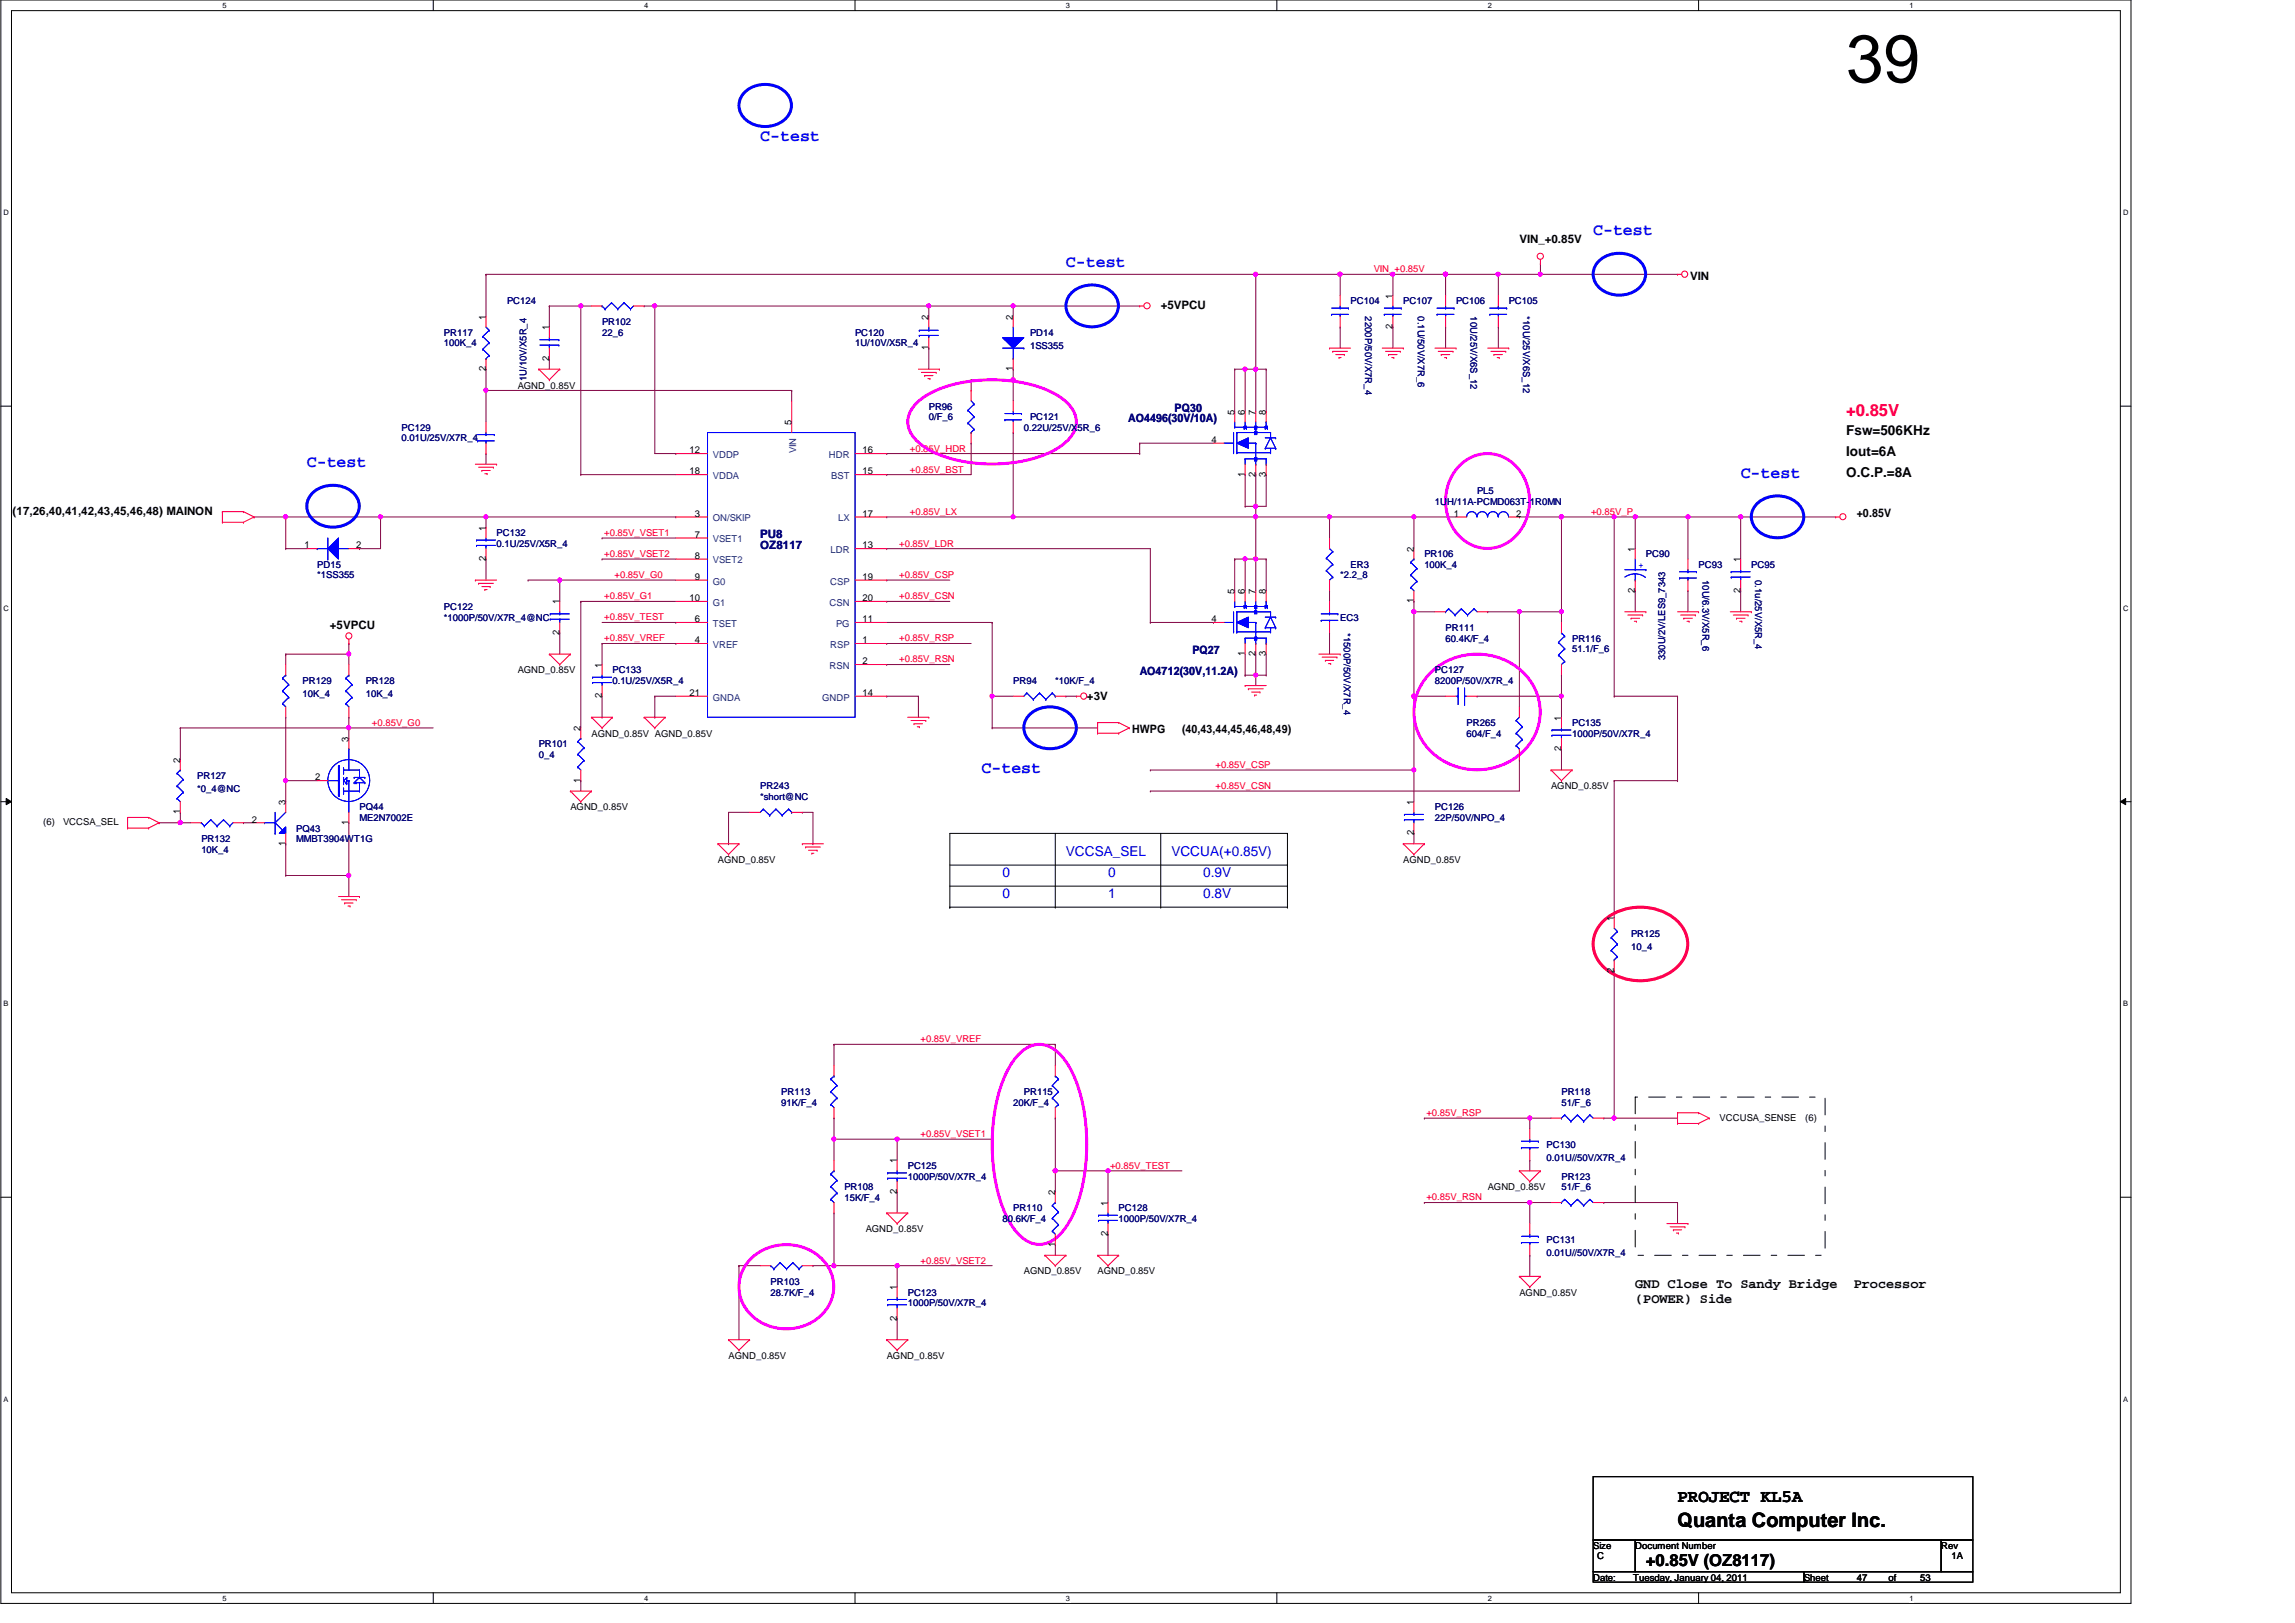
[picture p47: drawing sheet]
<svg xmlns="http://www.w3.org/2000/svg" width="420mm" height="297mm" viewBox="0 0 420 297" stroke-linecap="round" stroke-linejoin="round" font-family="sans-serif">
<defs><g id="words">
<text font-size="12.3" x="338" y="15">39</text>
<text font-size="3.6" x="307.1" y="279.4">Quanta Computer Inc.</text>
<text font-size="3.3" x="307.1" y="274.9">PROJECT KL5A</text>
<g font-size="3" fill="#00f">
<text x="139.2" y="25.7">C-test</text>
<text x="291.7" y="43.1">C-test</text>
<text x="195.1" y="48.9">C-test</text>
<text x="56.2" y="85.6">C-test</text>
<text x="318.7" y="87.5">C-test</text>
<text x="179.7" y="141.6">C-test</text>
</g>
<text font-size="3" fill="#f00" x="338" y="76.2">+0.85V</text>
<text font-size="3" x="301.3" y="286.6">+0.85V (OZ8117)</text>
<g font-size="2.5">
<text x="338" y="83.4">Iout=6A</text>
<text x="338" y="79.5">Fsw=506KHz</text>
<text x="338" y="87.3">O.C.P.=8A</text>
<text x="299.4" y="235.7">GND Close To Sandy Bridge</text>
<text x="299.4" y="238.5">(POWER) Side</text>
<text x="339.4" y="235.7">Processor</text>
</g>
<g font-size="2.5" fill="#00f">
<text x="183.5" y="160.6">0</text>
<text x="195.1" y="156.7">VCCSA_SEL</text>
<text x="202.8" y="160.6">0</text>
<text x="214.4" y="156.7">VCCUA(+0.85V)</text>
<text x="220.2" y="160.6">0.9V</text>
<text x="183.5" y="164.4">0</text>
<text x="202.8" y="164.4">1</text>
<text x="220.2" y="164.4">0.8V</text>
</g>
<g font-size="2.1">
<text x="278.2" y="44.5">VIN_+0.85V</text>
<text x="309.4" y="51.2">VIN</text>
<text x="212.5" y="56.6">+5VPCU</text>
<text x="2.3" y="94.3">(17,26,40,41,42,43,45,46,48) MAINON</text>
<text x="339.9" y="94.7">+0.85V</text>
<text x="60.4" y="115.1">+5VPCU</text>
<text x="199" y="128.1">+3V</text>
<text x="207.3" y="134.2">HWPG</text>
<text x="216.4" y="134.2">(40,43,44,45,46,48,49)</text>
</g>
<g font-size="2.1" fill="#000080">
<text x="206.5" y="77.3">AO4496(30V/10A)</text>
<text x="215" y="75.4">PQ30</text>
<text x="139.2" y="98.5">PU8</text>
<text x="139.2" y="100.5">OZ8117</text>
<text x="218.3" y="119.8">PQ27</text>
<text x="208.6" y="123.6">AO4712(30V,11.2A)</text>
</g>
<g font-size="1.7" fill="#f00">
<text x="251.5" y="49.8">VIN_+0.85V</text>
<text x="166.6" y="82.6">+0.85V_HDR</text>
<text x="166.6" y="86.5">+0.85V_BST</text>
<text x="166.6" y="94.2">+0.85V_LX</text>
<text x="291.3" y="94.2">+0.85V_P</text>
<text x="110.6" y="98.1">+0.85V_VSET1</text>
<text x="110.6" y="101.9">+0.85V_VSET2</text>
<text x="164.6" y="100">+0.85V_LDR</text>
<text x="112.5" y="105.8">+0.85V_G0</text>
<text x="164.6" y="105.8">+0.85V_CSP</text>
<text x="110.6" y="109.7">+0.85V_G1</text>
<text x="110.6" y="113.5">+0.85V_TEST</text>
<text x="164.6" y="109.7">+0.85V_CSN</text>
<text x="110.6" y="117.4">+0.85V_VREF</text>
<text x="164.6" y="117.4">+0.85V_RSP</text>
<text x="164.6" y="121.2">+0.85V_RSN</text>
<text x="68.1" y="132.8">+0.85V_G0</text>
<text x="222.5" y="140.5">+0.85V_CSP</text>
<text x="222.5" y="144.4">+0.85V_CSN</text>
<text x="168.5" y="190.8">+0.85V_VREF</text>
<text x="168.5" y="208.1">+0.85V_VSET1</text>
<text x="261.1" y="204.3">+0.85V_RSP</text>
<text x="203.2" y="213.9">+0.85V_TEST</text>
<text x="261.1" y="219.7">+0.85V_RSN</text>
<text x="168.5" y="231.3">+0.85V_VSET2</text>
</g>
<g font-size="1.7">
<text x="88.9" y="58.5" transform="rotate(-90 88.9 58.5)">1</text>
<text x="170" y="58.5" transform="rotate(-90 170 58.5)">2</text>
<text x="185.5" y="58.5" transform="rotate(-90 185.5 58.5)">2</text>
<text x="255" y="54.7" transform="rotate(-90 255 54.7)">1</text>
<text x="100.5" y="60.5" transform="rotate(-90 100.5 60.5)">1</text>
<text x="170" y="64.1" transform="rotate(-90 170 64.1)">1</text>
<text x="255" y="60.2" transform="rotate(-90 255 60.2)">2</text>
<text x="88.9" y="68" transform="rotate(-90 88.9 68)">2</text>
<text x="94.8" y="71.1">AGND_0.85V</text>
<text x="100.5" y="66" transform="rotate(-90 100.5 66)">2</text>
<text x="185.5" y="68" transform="rotate(-90 185.5 68)">1</text>
<text x="144.9" y="77.8" transform="rotate(-90 144.9 77.8)">5</text>
<text x="226" y="75.9" transform="rotate(-90 226 75.9)">5</text>
<text x="227.9" y="75.9" transform="rotate(-90 227.9 75.9)">6</text>
<text x="229.9" y="75.9" transform="rotate(-90 229.9 75.9)">7</text>
<text x="231.8" y="75.9" transform="rotate(-90 231.8 75.9)">8</text>
<text x="126.2" y="83">12</text>
<text x="157.9" y="83">16</text>
<text x="221.8" y="81.1">4</text>
<text x="126.2" y="86.8">18</text>
<text x="157.9" y="86.8">15</text>
<text x="227.9" y="87.3" transform="rotate(-90 227.9 87.3)">1</text>
<text x="229.9" y="87.3" transform="rotate(-90 229.9 87.3)">2</text>
<text x="231.8" y="87.3" transform="rotate(-90 231.8 87.3)">3</text>
<text x="127.2" y="94.6">3</text>
<text x="157.9" y="94.6">17</text>
<text x="266.2" y="94.6">1</text>
<text x="277.6" y="94.6">2</text>
<text x="55.7" y="100.4">1</text>
<text x="65.2" y="100.4">2</text>
<text x="88.9" y="97.1" transform="rotate(-90 88.9 97.1)">1</text>
<text x="127.2" y="98.4">7</text>
<text x="157.9" y="100.4">13</text>
<text x="258.8" y="101" transform="rotate(-90 258.8 101)">2</text>
<text x="299.3" y="101" transform="rotate(-90 299.3 101)">1</text>
<text x="88.9" y="102.7" transform="rotate(-90 88.9 102.7)">2</text>
<text x="127.2" y="102.3">8</text>
<text x="127.2" y="106.1">9</text>
<text x="157.9" y="106.1">19</text>
<text x="318.6" y="102.9" transform="rotate(-90 318.6 102.9)">1</text>
<text x="102.4" y="110.6" transform="rotate(-90 102.4 110.6)">1</text>
<text x="126.2" y="110">10</text>
<text x="127.2" y="113.9">6</text>
<text x="157.9" y="110">20</text>
<text x="157.9" y="113.9">11</text>
<text x="221.8" y="113.9">4</text>
<text x="226" y="108.7" transform="rotate(-90 226 108.7)">5</text>
<text x="227.9" y="108.7" transform="rotate(-90 227.9 108.7)">6</text>
<text x="229.9" y="108.7" transform="rotate(-90 229.9 108.7)">7</text>
<text x="231.8" y="108.7" transform="rotate(-90 231.8 108.7)">8</text>
<text x="258.8" y="110.4" transform="rotate(-90 258.8 110.4)">1</text>
<text x="299.3" y="108.5" transform="rotate(-90 299.3 108.5)">2</text>
<text x="318.6" y="108.5" transform="rotate(-90 318.6 108.5)">2</text>
<text x="102.4" y="116.2" transform="rotate(-90 102.4 116.2)">2</text>
<text x="127.2" y="117.7">4</text>
<text x="157.9" y="117.7">1</text>
<text x="94.8" y="123.2">AGND_0.85V</text>
<text x="110.2" y="122.2" transform="rotate(-90 110.2 122.2)">1</text>
<text x="157.9" y="121.6">2</text>
<text x="227.9" y="120.1" transform="rotate(-90 227.9 120.1)">1</text>
<text x="229.9" y="120.1" transform="rotate(-90 229.9 120.1)">2</text>
<text x="231.8" y="120.1" transform="rotate(-90 231.8 120.1)">3</text>
<text x="110.2" y="127.8" transform="rotate(-90 110.2 127.8)">2</text>
<text x="126.2" y="127.4">21</text>
<text x="157.9" y="127.4">14</text>
<text x="285.8" y="131.9" transform="rotate(-90 285.8 131.9)">1</text>
<text x="63.8" y="135.7" transform="rotate(-90 63.8 135.7)">3</text>
<text x="106.3" y="133.8" transform="rotate(-90 106.3 133.8)">2</text>
<text x="108.3" y="134.8">AGND_0.85V AGND_0.85V</text>
<text x="285.8" y="137.5" transform="rotate(-90 285.8 137.5)">2</text>
<text x="33" y="139.6" transform="rotate(-90 33 139.6)">2</text>
<text x="57.7" y="142.8">2</text>
<text x="106.3" y="143.3" transform="rotate(-90 106.3 143.3)">1</text>
<text x="33" y="149.1" transform="rotate(-90 33 149.1)">1</text>
<text x="52.3" y="147.3" transform="rotate(-90 52.3 147.3)">3</text>
<text x="104.4" y="148.3">AGND_0.85V</text>
<text x="258.8" y="147.3" transform="rotate(-90 258.8 147.3)">1</text>
<text x="284" y="144.5">AGND_0.85V</text>
<text x="7.9" y="151">(6)</text>
<text x="11.5" y="151">VCCSA_SEL</text>
<text x="46.1" y="150.5">2</text>
<text x="52.3" y="154.9" transform="rotate(-90 52.3 154.9)">1</text>
<text x="63.8" y="151" transform="rotate(-90 63.8 151)">1</text>
<text x="258.8" y="152.9" transform="rotate(-90 258.8 152.9)">2</text>
<text x="131.4" y="158">AGND_0.85V</text>
<text x="256.9" y="158">AGND_0.85V</text>
<text x="295.5" y="168.5" transform="rotate(-90 295.5 168.5)">1</text>
<text x="295.5" y="178" transform="rotate(-90 295.5 178)">2</text>
<text x="314.8" y="205.1">VCCUSA_SENSE</text>
<text x="330.5" y="205.1">(6)</text>
<text x="164.2" y="212.9" transform="rotate(-90 164.2 212.9)">1</text>
<text x="164.2" y="218.6" transform="rotate(-90 164.2 218.6)">2</text>
<text x="193.2" y="218.7" transform="rotate(-90 193.2 218.7)">2</text>
<text x="202.8" y="220.6" transform="rotate(-90 202.8 220.6)">1</text>
<text x="272.4" y="217.8">AGND_0.85V</text>
<text x="158.5" y="225.6">AGND_0.85V</text>
<text x="202.8" y="226.3" transform="rotate(-90 202.8 226.3)">2</text>
<text x="187.4" y="233.3">AGND_0.85V</text>
<text x="193.2" y="228.2" transform="rotate(-90 193.2 228.2)">1</text>
<text x="200.9" y="233.3">AGND_0.85V</text>
<text x="164.2" y="236.1" transform="rotate(-90 164.2 236.1)">1</text>
<text x="278.2" y="237.2">AGND_0.85V</text>
<text x="164.2" y="241.7" transform="rotate(-90 164.2 241.7)">2</text>
<text x="133.4" y="248.7">AGND_0.85V</text>
<text x="162.3" y="248.7">AGND_0.85V</text>
<text x="291.7" y="283.5">Size</text>
<text x="292.4" y="285.4">C</text>
<text x="299.4" y="283.5">Document Number</text>
<text x="355.4" y="283.5">Rev</text>
<text x="357.3" y="285.4">1A</text>
<text x="291.7" y="289.3">Date:</text>
<text x="299" y="289.3">Tuesday, January 04, 2011</text>
<text x="330.3" y="289.3">Sheet</text>
<text x="339.9" y="289.3">47</text>
<text x="345.7" y="289.3">of</text>
<text x="351.5" y="289.3">53</text>
</g>
<g font-size="1.7" fill="#000080">
<text x="92.8" y="55.7">PC124</text>
<text x="110.2" y="59.5">PR102</text>
<text x="247.3" y="55.7">PC104</text>
<text x="249.9" y="57.9" transform="rotate(90 249.9 57.9)">2200P/50V/X7R_4</text>
<text x="256.9" y="55.7">PC107</text>
<text x="259.6" y="57.9" transform="rotate(90 259.6 57.9)">0.1U/50V/X7R_6</text>
<text x="266.6" y="55.7">PC106</text>
<text x="269.2" y="57.9" transform="rotate(90 269.2 57.9)">10U/25V/X6S_12</text>
<text x="276.2" y="55.7">PC105</text>
<text x="278.9" y="57.9" transform="rotate(90 278.9 57.9)">*10U/25V/X6S_12</text>
<text x="81.3" y="61.5">PR117</text>
<text x="81.3" y="63.4">100K_4</text>
<text x="110.2" y="61.5">22_6</text>
<text x="156.5" y="61.5">PC120</text>
<text x="156.5" y="63.4">1U/10V/X5R_4</text>
<text x="188.6" y="61.5">PD14</text>
<text x="188.6" y="63.8">1SS355</text>
<text x="96.4" y="69.7" transform="rotate(-90 96.4 69.7)">1U/10V/X5R_4</text>
<text x="170" y="75">PR96</text>
<text x="170" y="76.9">0/F_6</text>
<text x="188.6" y="76.9">PC121</text>
<text x="73.5" y="78.8">PC129</text>
<text x="73.5" y="80.8">0.01U/25V/X7R_4</text>
<text x="187.4" y="78.8">0.22U/25V/X5R_6</text>
<text x="262.7" y="92.4">1UH/11A-PCMD063T-1R0MN</text>
<text x="270.4" y="90.4">PL5</text>
<text x="90.9" y="98.1">PC132</text>
<text x="90.9" y="100.1">0.1U/25V/X5R_4</text>
<text x="58.1" y="103.9">PD15</text>
<text x="58.1" y="105.9">*1SS355</text>
<text x="245.4" y="105.9">*2.2_8</text>
<text x="247.3" y="103.9">ER3</text>
<text x="260.8" y="102">PR106</text>
<text x="260.8" y="103.9">100K_4</text>
<text x="301.3" y="102">PC90</text>
<text x="311" y="103.9">PC93</text>
<text x="311.7" y="106.2" transform="rotate(90 311.7 106.2)">10U/6.3V/X5R_6</text>
<text x="320.6" y="103.9">PC95</text>
<text x="321.3" y="106.2" transform="rotate(90 321.3 106.2)">0.1u/25V/X5R_4</text>
<text x="81.3" y="111.7">PC122</text>
<text x="81.3" y="113.6">*1000P/50V/X7R_4@NC</text>
<text x="245.4" y="113.6">EC3</text>
<text x="246" y="115.8" transform="rotate(90 246 115.8)">*1500P/50V/X7R_4</text>
<text x="264.7" y="115.5">PR111</text>
<text x="264.7" y="117.4">60.4K/F_4</text>
<text x="287.8" y="117.4">PR116</text>
<text x="287.8" y="119.4">51.1/F_6</text>
<text x="55.4" y="125.2">PR129</text>
<text x="67" y="125.2">PR128</text>
<text x="112.1" y="123.2">PC133</text>
<text x="112.1" y="125.2">0.1U/25V/X5R_4</text>
<text x="185.5" y="125.2">PR94</text>
<text x="193.2" y="125.2">*10K/F_4</text>
<text x="262.7" y="123.2">PC127</text>
<text x="262.7" y="125.2">8200P/50V/X7R_4</text>
<text x="304.9" y="120.9" transform="rotate(-90 304.9 120.9)">330U/2V/LES9_7343</text>
<text x="55.4" y="127.5">10K_4</text>
<text x="67" y="127.5">10K_4</text>
<text x="98.6" y="136.7">PR101</text>
<text x="268.5" y="132.9">PR265</text>
<text x="268.5" y="134.8">604/F_4</text>
<text x="287.8" y="132.9">PC135</text>
<text x="287.8" y="134.8">1000P/50V/X7R_4</text>
<text x="36.1" y="142.5">PR127</text>
<text x="98.6" y="138.7">0_4</text>
<text x="36.1" y="144.9">*0_4@NC</text>
<text x="65.8" y="148.3">PQ44</text>
<text x="139.2" y="144.5">PR243</text>
<text x="139.2" y="146.4">*short@NC</text>
<text x="262.7" y="148.3">PC126</text>
<text x="36.9" y="154.1">PR132</text>
<text x="54.2" y="152.2">PQ43</text>
<text x="54.2" y="154.1">MMBT3904WT1G</text>
<text x="65.8" y="150.3">ME2N7002E</text>
<text x="262.7" y="150.3">22P/50V/NPO_4</text>
<text x="36.9" y="156">10K_4</text>
<text x="298.6" y="171.5">PR125</text>
<text x="298.6" y="173.8">10_4</text>
<text x="143" y="200.4">PR113</text>
<text x="143" y="202.4">91K/F_4</text>
<text x="185.5" y="202.4">20K/F_4</text>
<text x="187.4" y="200.4">PR115</text>
<text x="285.9" y="200.4">PR118</text>
<text x="285.9" y="202.4">51/F_6</text>
<text x="166.2" y="214">PC125</text>
<text x="166.2" y="215.9">1000P/50V/X7R_4</text>
<text x="283.2" y="210.1">PC130</text>
<text x="283.2" y="212.4">0.01U//50V/X7R_4</text>
<text x="285.9" y="215.9">PR123</text>
<text x="154.6" y="217.8">PR108</text>
<text x="154.6" y="219.8">15K/F_4</text>
<text x="185.5" y="221.7">PR110</text>
<text x="204.8" y="221.7">PC128</text>
<text x="285.9" y="217.8">51/F_6</text>
<text x="183.5" y="223.6">80.6K/F_4</text>
<text x="204.8" y="223.6">1000P/50V/X7R_4</text>
<text x="283.2" y="227.5">PC131</text>
<text x="283.2" y="229.8">0.01U//50V/X7R_4</text>
<text x="141.1" y="235.2">PR103</text>
<text x="141.1" y="237.2">28.7K/F_4</text>
<text x="166.2" y="237.2">PC123</text>
<text x="166.2" y="239.1">1000P/50V/X7R_4</text>
</g>
<g font-size="1.7" fill="#004080">
<text x="130.5" y="83.8">VDDP</text>
<text x="145.7" y="83" transform="rotate(-90 145.7 83)">VIN</text>
<text x="151.8" y="83.8">HDR</text>
<text x="130.5" y="87.7">VDDA</text>
<text x="152.2" y="87.7">BST</text>
<text x="130.5" y="95.4">ON/SKIP</text>
<text x="153.4" y="95.4">LX</text>
<text x="130.5" y="99.3">VSET1</text>
<text x="152" y="101.2">LDR</text>
<text x="130.5" y="103.1">VSET2</text>
<text x="130.5" y="107">G0</text>
<text x="152" y="107">CSP</text>
<text x="130.5" y="110.9">G1</text>
<text x="151.9" y="110.9">CSN</text>
<text x="130.5" y="114.7">TSET</text>
<text x="130.5" y="118.6">VREF</text>
<text x="152" y="118.6">RSP</text>
<text x="153.1" y="114.7">PG</text>
<text x="151.9" y="122.4">RSN</text>
<text x="130.5" y="128.2">GNDA</text>
<text x="150.5" y="128.2">GNDP</text>
</g>
<text font-size="1.7" fill="#00f" x="300" y="103.9">+</text>
<g font-size="1.4">
<text x="40.7" y="1.4">5</text>
<text x="117.9" y="1.4">4</text>
<text x="195.1" y="1.4">3</text>
<text x="272.4" y="1.4">2</text>
<text x="349.6" y="1.4">1</text>
<text x=".7" y="39.4">D</text>
<text x="388.7" y="39.4">D</text>
<text x=".7" y="111.8">C</text>
<text x="388.7" y="111.8">C</text>
<text x=".7" y="184.1">B</text>
<text x="388.7" y="184.1">B</text>
<text x=".7" y="256.5">A</text>
<text x="388.7" y="256.5">A</text>
<text x="40.7" y="292.9">5</text>
<text x="117.9" y="292.9">4</text>
<text x="195.1" y="292.9">3</text>
<text x="272.4" y="292.9">2</text>
<text x="349.6" y="292.9">1</text>
</g>
</g></defs>
<path d="M.2 0h389.9v293.5h-389.9zM2.1 1.9h386.1v289.6h-386.1z" fill="none" stroke="#000" stroke-width=".18"/>
<g fill="#fff">
<path d="M40.7 .2h.8v1.5h-.8z"/>
<path d="M40.7 291.7h.8v1.5h-.8z"/>
</g>
<path d="M79.3 0v1.9M79.3 291.5v2" fill="none" stroke="#000" stroke-width=".18"/>
<g fill="#fff">
<path d="M117.9 .2h.8v1.5h-.8z"/>
<path d="M117.9 291.7h.8v1.5h-.8z"/>
</g>
<path d="M156.5 0v1.9M156.5 291.5v2" fill="none" stroke="#000" stroke-width=".18"/>
<g fill="#fff">
<path d="M195.1 .2h.8v1.5h-.8z"/>
<path d="M195.1 291.7h.8v1.5h-.8z"/>
</g>
<path d="M233.8 0v1.9M233.8 291.5v2" fill="none" stroke="#000" stroke-width=".18"/>
<g fill="#fff">
<path d="M272.4 .2h.7v1.5h-.7z"/>
<path d="M272.4 291.7h.7v1.5h-.7z"/>
</g>
<path d="M311 0v1.9M311 291.5v2" fill="none" stroke="#000" stroke-width=".18"/>
<g fill="#fff">
<path d="M349.6 .2h.7v1.5h-.7z"/>
<path d="M349.6 291.7h.7v1.5h-.7z"/>
<path d="M.7 38.1h.9v1.6h-.9z"/>
<path d="M388.7 38.1h1v1.6h-1z"/>
<path d="M.7 110.5h.9v1.6h-.9z"/>
<path d="M388.7 110.5h1v1.6h-1z"/>
</g>
<path d="M.2 74.3h1.9M388.2 74.3h1.9" fill="none" stroke="#000" stroke-width=".18"/>
<g fill="#fff">
<path d="M.7 182.9h.9v1.5h-.9z"/>
<path d="M388.7 182.9h.9v1.5h-.9z"/>
</g>
<path d="M.2 146.7h1.9M1.1 146.1l1 .6-1 .6zM388.2 146.7l1-.6v1.2zM388.2 146.7h1.9" fill="none" stroke="#000" stroke-width=".18"/>
<path d="M1.1 146.1l1 .6-1 .6zM388.2 146.7l1-.6v1.2z" fill="#000"/>
<g fill="#fff">
<path d="M.7 255.3h.9v1.5h-.9z"/>
<path d="M388.7 255.3h.9v1.5h-.9z"/>
</g>
<path d="M.2 219.1h1.9M388.2 219.1h1.9" fill="none" stroke="#000" stroke-width=".18"/>
<path d="M106.3 56h.1M106.3 56v30.9M117.9 56h.1M117.9 56h2M119.9 56h.1M119.9 56v27M106.3 86.9h.1M106.3 86.9h17.4" fill="none" stroke="#800040" stroke-width=".18"/>
<circle cx="106.3" cy="56" r=".37" fill="#f0f"/>
<circle cx="106.3" cy="56" r=".37" fill="none" stroke="#f0f" stroke-width=".18"/>
<path d="M100.6 56h.1M100.6 56h7.7M100.6 56v3.9M106.3 56h.1M89 71.5h.1M89 71.5v5.7M89 71.5h55.9M100.6 65.7h.1M100.6 65.7v1.9M89 83h.1M89 83v2" fill="none" stroke="#800040" stroke-width=".18"/>
<circle cx="88.9" cy="71.4" r=".38" fill="#f0f"/>
<circle cx="88.9" cy="71.4" r=".38" fill="none" stroke="#f0f" stroke-width=".18"/>
<path d="M89 50.2h.1M89 50.2v7.7M89 67.6h.1M89 67.6v3.9M69.7 94.6h.1M69.7 94.6h19.3" fill="none" stroke="#800040" stroke-width=".18"/>
<circle cx="88.9" cy="94.6" r=".37" fill="#f0f"/>
<circle cx="88.9" cy="94.6" r=".37" fill="none" stroke="#f0f" stroke-width=".18"/>
<path d="M229.9 67.6h.1M229.9 67.6v7.7M229.9 102.3h.1M229.9 102.3v5.8M133.4 148.7h.1M133.4 154.4h.1M133.4 148.7h3.8M133.4 148.7v5.7M210.6 140.9h.1M210.6 144.8h.1M210.6 140.9h48.3M210.6 144.8h67.6" fill="none" stroke="#800040" stroke-width=".18"/>
<circle cx="229.9" cy="67.6" r=".38" fill="#f0f"/>
<circle cx="229.9" cy="67.6" r=".38" fill="none" stroke="#f0f" stroke-width=".18"/>
<g fill="none" stroke="#800040" stroke-width=".18">
<path d="M229.9 67.6h1.9M231.8 67.6h.1M119.9 83h3.8M123.7 83h.1M96.7 106.2h.1M96.7 106.2h27M102.5 115.8h.1M102.5 106.2h.1M102.5 115.8v3.9M106.3 110.1h.1M106.3 110.1h17.4M110.2 113.9h13.5"/>
<path d="M123.7 113.9h.1M119.9 131.3h.1M119.9 127.4h.1M119.9 127.4h3.8M119.9 127.4v3.9M181.6 127.4h.1M181.6 133.2h.1M181.6 127.4h3.9M181.6 127.4v5.8M181.6 133.2h19.3M195.1 127.4h.1M195.1 127.4h2"/>
</g>
<circle cx="102.4" cy="106.2" r=".38" fill="#f0f"/>
<circle cx="102.4" cy="106.2" r=".38" fill="none" stroke="#f0f" stroke-width=".18"/>
<g fill="none" stroke="#800040" stroke-width=".18">
<path d="M144.9 71.5h.1M144.9 71.5v1.9M110.2 98.5h.1M110.2 98.5h13.5M318.7 94.6h.1M318.7 94.6h17.4M102.5 106.2h.1M102.5 106.2v3.9M110.2 102.3h.1M110.2 117.8h.1M110.2 117.8h13.5M110.2 102.3h13.5"/>
<path d="M110.2 117.8v3.8M123.7 117.8h.1M309 108.1h.1M309 108.1v3.9M318.7 108.1h.1M318.7 108.1v3.9M110.2 131.3h.1M110.2 127.4v3.9M152.7 231.6h.1M152.7 231.6h11.5"/>
</g>
<circle cx="318.7" cy="94.6" r=".37" fill="#f0f"/>
<circle cx="318.7" cy="94.6" r=".37" fill="none" stroke="#f0f" stroke-width=".18"/>
<path d="M299.4 94.6h.1M299.4 94.6h9.6" fill="none" stroke="#800040" stroke-width=".18"/>
<circle cx="299.4" cy="94.6" r=".37" fill="#f0f"/>
<circle cx="299.4" cy="94.6" r=".37" fill="none" stroke="#f0f" stroke-width=".18"/>
<path d="M309 94.6h.1M309 94.6v7.7M309 94.6h9.7M318.7 94.6h.1M318.7 94.6v7.7" fill="none" stroke="#800040" stroke-width=".18"/>
<circle cx="309" cy="94.6" r=".37" fill="#f0f"/>
<circle cx="309" cy="94.6" r=".37" fill="none" stroke="#f0f" stroke-width=".18"/>
<g fill="none" stroke="#800040" stroke-width=".18">
<path d="M46.5 94.6h.1M46.5 94.6h5.8M52.3 94.6h.1M52.3 94.6v5.8M89 96.5h.1M89 94.6v1.9M89 102.3h.1M89 102.3v3.9M226 102.3h.1M226 102.3v5.8M146.9 148.7h.1M146.9 148.7h1.9v5.7"/>
<path d="M148.8 154.4h.1"/>
</g>
<circle cx="52.3" cy="94.6" r=".37" fill="#f0f"/>
<circle cx="52.3" cy="94.6" r=".37" fill="none" stroke="#f0f" stroke-width=".18"/>
<path d="M69.7 94.6h.1M69.7 94.6v5.8h-3.9M65.8 100.4h.1" fill="none" stroke="#800040" stroke-width=".18"/>
<circle cx="69.6" cy="94.6" r=".37" fill="#f0f"/>
<circle cx="69.6" cy="94.6" r=".37" fill="none" stroke="#f0f" stroke-width=".18"/>
<path d="M52.3 94.6h.1M52.3 94.6h17.4M89 94.6h34.7M123.7 94.6h.1M229.9 94.6h.1M229.9 94.6h13.5M52.3 100.4h.1M52.3 100.4h3.9" fill="none" stroke="#800040" stroke-width=".18"/>
<circle cx="229.9" cy="94.6" r=".37" fill="#f0f"/>
<circle cx="229.9" cy="94.6" r=".37" fill="none" stroke="#f0f" stroke-width=".18"/>
<path d="M193.2 214.3h.1M193.2 204.6h.1M193.2 214.3h23.2M193.2 204.6v9.7M202.8 214.3h.1" fill="none" stroke="#800040" stroke-width=".18"/>
<circle cx="193.2" cy="214.3" r=".37" fill="#f0f"/>
<circle cx="193.2" cy="214.3" r=".37" fill="none" stroke="#f0f" stroke-width=".18"/>
<path d="M164.2 231.6h.1M164.2 231.6h17.4" fill="none" stroke="#800040" stroke-width=".18"/>
<circle cx="164.2" cy="231.6" r=".38" fill="#f0f"/>
<circle cx="164.2" cy="231.6" r=".38" fill="none" stroke="#f0f" stroke-width=".18"/>
<path d="M152.7 208.5h.1M152.7 208.5h11.5M193.2 214.3h.1M193.2 214.3v3.8" fill="none" stroke="#800040" stroke-width=".18"/>
<circle cx="193.2" cy="214.3" r=".37" fill="#f0f"/>
<circle cx="193.2" cy="214.3" r=".37" fill="none" stroke="#f0f" stroke-width=".18"/>
<path d="M295.5 94.6h.1M295.5 94.6h3.9M193.2 191.1h.1M193.2 191.1v3.9M152.7 204.6h.1M152.7 204.6v3.9M164.2 208.5h.1M164.2 208.5v3.8M164.2 208.5h17.4" fill="none" stroke="#800040" stroke-width=".18"/>
<circle cx="164.3" cy="208.5" r=".37" fill="#f0f"/>
<circle cx="164.3" cy="208.5" r=".37" fill="none" stroke="#f0f" stroke-width=".18"/>
<path d="M202.8 214.3h.1M202.8 214.3v5.8M164.2 231.6h.1M164.2 231.6v3.9M193.2 227.8h.1M193.2 227.8v1.9" fill="none" stroke="#800040" stroke-width=".18"/>
<circle cx="202.9" cy="214.3" r=".37" fill="#f0f"/>
<circle cx="202.9" cy="214.3" r=".37" fill="none" stroke="#f0f" stroke-width=".18"/>
<path d="M228 119.7v3.9M228 123.6h.1M229.9 123.6h.1M229.9 123.6v1.9" fill="none" stroke="#800040" stroke-width=".18"/>
<circle cx="229.9" cy="123.5" r=".37" fill="#f0f"/>
<circle cx="229.9" cy="123.5" r=".37" fill="none" stroke="#f0f" stroke-width=".18"/>
<path d="M231.8 119.7v3.9M229.9 123.6h.1M229.9 123.6h1.9M231.8 123.6h.1M152.7 191.1h.1M152.7 191.1v3.9M152.7 191.1h40.5M152.7 222h.1M152.7 222v9.6" fill="none" stroke="#800040" stroke-width=".18"/>
<circle cx="152.6" cy="231.6" r=".38" fill="#f0f"/>
<circle cx="152.6" cy="231.6" r=".38" fill="none" stroke="#f0f" stroke-width=".18"/>
<path d="M152.7 208.5h.1M152.7 208.5v3.8" fill="none" stroke="#800040" stroke-width=".18"/>
<circle cx="152.7" cy="208.5" r=".37" fill="#f0f"/>
<circle cx="152.7" cy="208.5" r=".37" fill="none" stroke="#f0f" stroke-width=".18"/>
<g fill="none" stroke="#800040" stroke-width=".18">
<path d="M229.9 50.2h.1M229.9 50.2h15.5M228 86.9h.1M228 86.9v5.8M229.9 92.7h.1M229.9 92.7v1.9M231.8 86.9h.1M231.8 86.9v5.8h-1.9M243.4 115.8h.1M243.4 115.8v3.9M164.2 218.1h.1M164.2 218.1v3.9"/>
<path d="M202.8 225.9h.1M202.8 225.9v3.8M164.2 241.3h.1M164.2 241.3v3.9"/>
</g>
<circle cx="245.3" cy="50.2" r=".37" fill="#f0f"/>
<circle cx="245.3" cy="50.2" r=".37" fill="none" stroke="#f0f" stroke-width=".18"/>
<circle cx="229.9" cy="50.2" r=".37" fill="#f0f"/>
<circle cx="229.9" cy="50.2" r=".37" fill="none" stroke="#f0f" stroke-width=".18"/>
<path d="M255 50.2h.1M255 50.2v3.9M255 50.2h9.7M274.3 50.2h.1M274.3 50.2v3.9" fill="none" stroke="#800040" stroke-width=".18"/>
<circle cx="264.6" cy="50.2" r=".37" fill="#f0f"/>
<circle cx="264.6" cy="50.2" r=".37" fill="none" stroke="#f0f" stroke-width=".18"/>
<circle cx="255" cy="50.2" r=".37" fill="#f0f"/>
<circle cx="255" cy="50.2" r=".37" fill="none" stroke="#f0f" stroke-width=".18"/>
<g fill="none" stroke="#800040" stroke-width=".18">
<path d="M245.4 50.2h.1M245.4 59.9h.1M245.4 50.2v3.9M245.4 59.9v3.8M245.4 50.2h9.6M255 59.9h.1M255 59.9v3.8M264.7 59.9h.1M264.7 50.2h.1M264.7 50.2v3.9M264.7 59.9v3.8M274.3 59.9h.1"/>
<path d="M274.3 59.9v3.8"/>
</g>
<circle cx="245.3" cy="50.2" r=".37" fill="#f0f"/>
<circle cx="245.3" cy="50.2" r=".37" fill="none" stroke="#f0f" stroke-width=".18"/>
<path d="M228 92.7h.1M229.9 86.9h.1M229.9 86.9v5.8h-1.9M243.4 94.6h.1M243.4 94.6v3.9M229.9 119.7v3.9M229.9 123.6h.1M148.8 231.6h.1M148.8 231.6h3.9" fill="none" stroke="#800040" stroke-width=".18"/>
<circle cx="229.9" cy="92.6" r=".37" fill="#f0f"/>
<circle cx="229.9" cy="92.6" r=".37" fill="none" stroke="#f0f" stroke-width=".18"/>
<path d="M264.7 50.2h.1M264.7 50.2h9.6" fill="none" stroke="#800040" stroke-width=".18"/>
<circle cx="274.3" cy="50.2" r=".37" fill="#f0f"/>
<circle cx="274.3" cy="50.2" r=".37" fill="none" stroke="#f0f" stroke-width=".18"/>
<circle cx="264.6" cy="50.2" r=".37" fill="#f0f"/>
<circle cx="264.6" cy="50.2" r=".37" fill="none" stroke="#f0f" stroke-width=".18"/>
<path d="M282 50.2h.1M282 50.2h25.1M258.9 94.6h.1M258.9 94.6h7.7M228 123.6h.1M228 123.6h1.9M135.3 231.6h.1M135.3 231.6h3.9M135.3 231.6v13.6" fill="none" stroke="#800040" stroke-width=".18"/>
<circle cx="282" cy="50.2" r=".37" fill="#f0f"/>
<circle cx="282" cy="50.2" r=".37" fill="none" stroke="#f0f" stroke-width=".18"/>
<path d="M274.3 50.2h.1M282 48.3h.1M282 48.3v1.9h-7.7M185.5 94.6h44.4M229.9 94.6h.1M162.3 113.9h19.3M181.6 113.9h.1M181.6 113.9v13.5M243.4 108.1h.1M243.4 108.1v2M181.6 127.4h.1" fill="none" stroke="#800040" stroke-width=".18"/>
<circle cx="181.6" cy="127.4" r=".37" fill="#f0f"/>
<circle cx="181.6" cy="127.4" r=".37" fill="none" stroke="#f0f" stroke-width=".18"/>
<path d="M226 67.6h.1M226 67.6v7.7M52.3 119.7h.1M52.3 119.7v1.9M63.9 117.8h.1M63.9 117.8v1.9h-11.6M52.3 131.3h.1M52.3 131.3v15.4M52.3 142.9h.1M52.3 142.9h5.8" fill="none" stroke="#800040" stroke-width=".18"/>
<circle cx="52.3" cy="142.8" r=".37" fill="#f0f"/>
<circle cx="52.3" cy="142.8" r=".37" fill="none" stroke="#f0f" stroke-width=".18"/>
<path d="M63.9 133.2h.1M63.9 133.2h15.4" fill="none" stroke="#800040" stroke-width=".18"/>
<circle cx="63.8" cy="133.2" r=".37" fill="#f0f"/>
<circle cx="63.8" cy="133.2" r=".37" fill="none" stroke="#f0f" stroke-width=".18"/>
<path d="M63.9 119.7h.1M63.9 119.7v1.9" fill="none" stroke="#800040" stroke-width=".18"/>
<circle cx="63.8" cy="119.7" r=".38" fill="#f0f"/>
<circle cx="63.8" cy="119.7" r=".38" fill="none" stroke="#f0f" stroke-width=".18"/>
<g fill="none" stroke="#800040" stroke-width=".18">
<path d="M210.6 113.9h.1M210.6 100.4v13.5M63.9 131.3h.1M63.9 133.2h.1M63.9 131.3v3.8M33 150.6h.1M33 148.7h.1M33 150.6h1.9M33 148.7v1.9M44.6 150.6h.1M44.6 150.6h1.9M52.3 154.4h.1"/>
<path d="M52.3 154.4v5.8"/>
</g>
<circle cx="33" cy="150.6" r=".37" fill="#f0f"/>
<circle cx="33" cy="150.6" r=".37" fill="none" stroke="#f0f" stroke-width=".18"/>
<path d="M33 133.2h.1M33 133.2v5.8M33 133.2h30.9M29.1 150.6h.1M29.1 150.6h3.9M52.3 160.2h.1M52.3 160.2h11.6" fill="none" stroke="#800040" stroke-width=".18"/>
<circle cx="63.8" cy="160.2" r=".37" fill="#f0f"/>
<circle cx="63.8" cy="160.2" r=".37" fill="none" stroke="#f0f" stroke-width=".18"/>
<path d="M162.3 94.6h.1M162.3 94.6h23.2M162.3 106.2h.1M162.3 100.4h.1M162.3 106.2h11.6M162.3 100.4h48.3M63.9 150.6h.1M63.9 150.6v13.5M63.9 160.2h.1" fill="none" stroke="#800040" stroke-width=".18"/>
<circle cx="185.5" cy="94.6" r=".37" fill="#f0f"/>
<circle cx="185.5" cy="94.6" r=".37" fill="none" stroke="#f0f" stroke-width=".18"/>
<path d="M162.3 110.1h.1M162.3 117.8h.1M162.3 110.1h11.6M162.3 117.8h15.5M228 102.3h.1M228 102.3h1.9M162.3 127.4h.1M162.3 121.6h.1M162.3 127.4h5.8M162.3 121.6h11.6M168.1 127.4h.1M168.1 127.4v3.9" fill="none" stroke="#800040" stroke-width=".18"/>
<circle cx="227.9" cy="102.3" r=".37" fill="#f0f"/>
<circle cx="227.9" cy="102.3" r=".37" fill="none" stroke="#f0f" stroke-width=".18"/>
<path d="M208.6 81.1h.1M208.6 83h.1M208.6 81.1h13.6M208.6 81.1v1.9M210.6 113.9h11.6M222.2 113.9h.1M295.5 177.6h.1M295.5 177.6v27h-1.9M293.6 204.6h.1" fill="none" stroke="#800040" stroke-width=".18"/>
<circle cx="295.5" cy="204.6" r=".37" fill="#f0f"/>
<circle cx="295.5" cy="204.6" r=".37" fill="none" stroke="#f0f" stroke-width=".18"/>
<g fill="none" stroke="#800040" stroke-width=".18">
<path d="M226 102.3h.1M226 102.3h2M231.8 102.3h.1M231.8 102.3v5.8M270.4 127.4h.1M270.4 127.4h15.5M285.9 137.1h.1M285.9 137.1v3.8M106.3 142.9h.1M106.3 142.9v1.9M258.9 152.5h.1M258.9 152.5v1.9"/>
<path d="M295.5 142.9h.1M295.5 142.9v25.1"/>
</g>
<circle cx="285.8" cy="127.4" r=".37" fill="#f0f"/>
<circle cx="285.8" cy="127.4" r=".37" fill="none" stroke="#f0f" stroke-width=".18"/>
<path d="M278.2 112h.1M278.2 112v17.4" fill="none" stroke="#800040" stroke-width=".18"/>
<circle cx="278.1" cy="111.9" r=".37" fill="#f0f"/>
<circle cx="278.1" cy="111.9" r=".37" fill="none" stroke="#f0f" stroke-width=".18"/>
<path d="M258.9 94.6h.1M258.9 94.6v5.8M278.2 112h.1M278.2 112h7.7" fill="none" stroke="#800040" stroke-width=".18"/>
<circle cx="258.8" cy="94.6" r=".37" fill="#f0f"/>
<circle cx="258.8" cy="94.6" r=".37" fill="none" stroke="#f0f" stroke-width=".18"/>
<path d="M258.9 110.1h.1M258.9 110.1v1.9" fill="none" stroke="#800040" stroke-width=".18"/>
<circle cx="258.8" cy="111.9" r=".37" fill="#f0f"/>
<circle cx="258.8" cy="111.9" r=".37" fill="none" stroke="#f0f" stroke-width=".18"/>
<path d="M285.9 94.6h.1M285.9 94.6v17.4M258.9 112h.1M258.9 112h3.8M272.4 112h.1M272.4 112h5.8M285.9 127.4h.1M285.9 127.4v3.9" fill="none" stroke="#800040" stroke-width=".18"/>
<circle cx="285.8" cy="111.9" r=".37" fill="#f0f"/>
<circle cx="285.8" cy="111.9" r=".37" fill="none" stroke="#f0f" stroke-width=".18"/>
<path d="M258.9 127.4h.1M258.9 127.4h5.8M258.9 140.9h.1M258.9 140.9v5.8" fill="none" stroke="#800040" stroke-width=".18"/>
<circle cx="258.8" cy="140.9" r=".37" fill="#f0f"/>
<circle cx="258.8" cy="140.9" r=".37" fill="none" stroke="#f0f" stroke-width=".18"/>
<path d="M258.9 112h.1M258.9 112v15.4M285.9 112h.1M285.9 112v1.9" fill="none" stroke="#800040" stroke-width=".18"/>
<circle cx="258.8" cy="127.4" r=".37" fill="#f0f"/>
<circle cx="258.8" cy="127.4" r=".37" fill="none" stroke="#f0f" stroke-width=".18"/>
<circle cx="258.8" cy="111.9" r=".37" fill="#f0f"/>
<circle cx="258.8" cy="111.9" r=".37" fill="none" stroke="#f0f" stroke-width=".18"/>
<path d="M278.2 139h.1M278.2 139v5.8M280.1 204.6h.1M280.1 204.6h3.9M293.6 220.1h.1M293.6 220.1h13.5" fill="none" stroke="#800040" stroke-width=".18"/>
<circle cx="280.1" cy="204.6" r=".37" fill="#f0f"/>
<circle cx="280.1" cy="204.6" r=".37" fill="none" stroke="#f0f" stroke-width=".18"/>
<path d="M280.1 220.1h.1M280.1 220.1h3.9" fill="none" stroke="#800040" stroke-width=".18"/>
<circle cx="280.1" cy="220.1" r=".37" fill="#f0f"/>
<circle cx="280.1" cy="220.1" r=".37" fill="none" stroke="#f0f" stroke-width=".18"/>
<g fill="none" stroke="#800040" stroke-width=".18">
<path d="M226 67.6h2M228 67.6h.1M231.8 75.3h.1M231.8 67.6v7.7M258.9 127.4h.1M258.9 127.4v13.5M307.1 127.4h.1M307.1 127.4v15.5M295.5 142.9h11.6M307.1 142.9h.1M260.8 204.6h.1M260.8 204.6h19.3"/>
<path d="M280.1 204.6h.1M280.1 212.3h.1M280.1 204.6v2M280.1 212.3v2M295.5 204.6h.1M295.5 204.6h11.6M260.8 220.1h.1M260.8 220.1h19.3M280.1 220.1h.1M280.1 229.7h.1M280.1 220.1v3.8M280.1 229.7v3.9"/>
<path d="M307.1 220.1h.1M307.1 220.1v3.8"/>
</g>
<circle cx="258.8" cy="127.4" r=".37" fill="#f0f"/>
<circle cx="258.8" cy="127.4" r=".37" fill="none" stroke="#f0f" stroke-width=".18"/>
<path d="M278.2 94.6h.1M278.2 94.6h7.7M285.9 123.6h.1M285.9 123.6v3.8" fill="none" stroke="#800040" stroke-width=".18"/>
<circle cx="285.8" cy="94.6" r=".37" fill="#f0f"/>
<circle cx="285.8" cy="94.6" r=".37" fill="none" stroke="#f0f" stroke-width=".18"/>
<path d="M243.4 94.6h.1M243.4 94.6h15.5" fill="none" stroke="#800040" stroke-width=".18"/>
<circle cx="243.4" cy="94.6" r=".37" fill="#f0f"/>
<circle cx="243.4" cy="94.6" r=".37" fill="none" stroke="#f0f" stroke-width=".18"/>
<path d="M295.5 94.6h.1M295.5 94.6v32.8M295.5 127.4h.1M295.5 127.4h11.6" fill="none" stroke="#800040" stroke-width=".18"/>
<circle cx="295.5" cy="94.6" r=".37" fill="#f0f"/>
<circle cx="295.5" cy="94.6" r=".37" fill="none" stroke="#f0f" stroke-width=".18"/>
<path d="M285.9 94.6h.1M285.9 94.6h9.6" fill="none" stroke="#800040" stroke-width=".18"/>
<circle cx="285.8" cy="94.6" r=".37" fill="#f0f"/>
<circle cx="285.8" cy="94.6" r=".37" fill="none" stroke="#f0f" stroke-width=".18"/>
<g fill="none" stroke="#800040" stroke-width=".18">
<path d="M89 50.2h.1M89 50.2h140.9M229.9 50.2h.1M229.9 50.2v17.4M299.4 94.6h.1M299.4 94.6v5.8M106.3 110.1h.1M106.3 110.1v23.1M228 102.3h.1M228 102.3v5.8M229.9 102.3h.1M229.9 102.3h1.9"/>
<path d="M299.4 108.1h.1M299.4 108.1v3.9"/>
</g>
<circle cx="229.9" cy="102.3" r=".37" fill="#f0f"/>
<circle cx="229.9" cy="102.3" r=".37" fill="none" stroke="#f0f" stroke-width=".18"/>
<path d="M170 56h.1M170 56h15.5" fill="none" stroke="#800040" stroke-width=".18"/>
<circle cx="170" cy="56" r=".37" fill="#f0f"/>
<circle cx="170" cy="56" r=".37" fill="none" stroke="#f0f" stroke-width=".18"/>
<path d="M185.5 56h.1M185.5 56h23.1M177.8 71.5h.1M177.8 69.5v2M162.3 86.9h.1M177.8 81.1h.1M177.8 81.1v5.8h-15.5" fill="none" stroke="#800040" stroke-width=".18"/>
<circle cx="185.5" cy="56" r=".37" fill="#f0f"/>
<circle cx="185.5" cy="56" r=".37" fill="none" stroke="#f0f" stroke-width=".18"/>
<path d="M119.9 56h.1M119.9 56h50.1M170 56h.1M170 56v1.9" fill="none" stroke="#800040" stroke-width=".18"/>
<circle cx="119.8" cy="56" r=".37" fill="#f0f"/>
<circle cx="119.8" cy="56" r=".37" fill="none" stroke="#f0f" stroke-width=".18"/>
<path d="M177.8 69.5h.1M177.8 69.5h7.7M185.5 69.5h.1M185.5 79.2h.1M185.5 69.5v3.9M185.5 79.2v15.4" fill="none" stroke="#800040" stroke-width=".18"/>
<circle cx="185.5" cy="69.5" r=".37" fill="#f0f"/>
<circle cx="185.5" cy="69.5" r=".37" fill="none" stroke="#f0f" stroke-width=".18"/>
<path d="M185.5 56h.1M185.5 56v1.9M170 63.7h.1M170 63.7v3.9M185.5 67.6h.1M185.5 67.6v1.9M228 67.6h.1M228 67.6v7.7M162.3 83h.1M162.3 83h46.3" fill="none" stroke="#800040" stroke-width=".18"/>
<circle cx="227.9" cy="67.6" r=".38" fill="#f0f"/>
<circle cx="227.9" cy="67.6" r=".38" fill="none" stroke="#f0f" stroke-width=".18"/>
<path d="M228 67.6h1.9M229.9 67.6h.1M229.9 94.6h.1M229.9 94.6v7.7" fill="none" stroke="#800040" stroke-width=".18"/>
<g fill="none" stroke="#f00" stroke-width=".18">
<path d="M208.6 56h.1M208.6 56h.8M264.7 54.1v1.9M264.7 57.9v2M282 48.3h.1M282 47.5v.8M307.1 50.2h.1M307.1 50.2h.8M98.6 67.6h.1M98.6 67.6h3.9M98.6 67.6l2 1.9M100.6 69.5h.1"/>
<path d="M102.5 67.6h.1M102.5 67.6l-1.9 1.9M168.1 67.6h3.9M168.7 68.2h2.7M169.3 68.7h.1M169.3 68.7h1.5M169.9 69.3h.4M170.3 69.3h.1M171.4 68.2h.1M172 67.6h.1M185.5 73.4v1.9M185.5 77.2v2"/>
<path d="M243.4 63.7h.1M243.4 63.7h3.9M244 64.3h.1M244 64.3h2.7M244.5 64.9h1.6M245.1 65.4h.1M245.1 65.4h.4M246.1 64.9h.1M253.1 63.7h3.8M253.6 64.3h2.8M254.2 64.9h.1M254.2 64.9h1.6"/>
<path d="M254.8 65.4h.4M255.2 65.4h.1M256.4 64.3h.1M256.9 63.7h.1M262.7 63.7h3.9M263.3 64.3h2.7M263.9 64.9h.1M263.9 64.9h1.5M264.4 65.4h.4M264.8 65.4h.1M266 64.3h.1M266.6 63.7h.1"/>
<path d="M272.4 63.7h3.8M273 64.3h2.7M273.5 64.9h.1M273.5 64.9h1.6M274.1 65.4h.4M274.5 65.4h.1M275.7 64.3h.1M276.2 63.7h.1M40.7 95.6h.1M40.7 93.6h.1M40.7 95.6h3.9M40.7 93.6v2"/>
<path d="M40.7 93.6h3.9M44.6 95.6h.1M44.6 93.6h.1M44.6 93.6l1.9 1M46.5 94.6h.1M46.5 94.6l-1.9 1M87 85h3.9M87.6 85.5h2.7M88.2 86.1h.1M88.2 86.1h1.5M88.8 86.7h.4M89.2 86.7h.1"/>
<path d="M90.3 85.5h.1M90.9 85h.1M336.1 94.6h.1M336.1 94.6h.7M63.9 117.8h.1M63.9 117v.8M87 106.2h.1M87 106.2h3.9M87.6 106.8h.1M87.6 106.8h2.7M88.2 107.4h1.5M88.8 107.9h.1"/>
<path d="M88.8 107.9h.4M89.7 107.4h.1M100.6 119.7h.1M100.6 119.7h3.8M100.6 119.7l1.9 1.9M104.4 119.7h.1M104.4 119.7l-1.9 1.9M241.5 119.7h3.9M245.4 119.7h.1M262.7 112h2M270.4 112h2M297.5 112h3.8"/>
<path d="M298 112.6h2.7M298.6 113.2h.1M298.6 113.2h1.6M299.2 113.7h.4M299.4 100.4v1.9M299.4 106.2v1.9M299.6 113.7h.1M300.7 112.6h.1M301.3 112h.1M307.1 112h3.9M307.7 112.6h2.7M308.3 113.2h.1"/>
<path d="M308.3 113.2h1.5M308.9 113.7h.3M309.2 113.7h.1M310.4 112.6h.1M311 112h.1M316.8 112h3.8M317.3 112.6h2.7M317.9 113.2h.1M317.9 113.2h1.6M318.5 113.7h.4M318.9 113.7h.1M320 112.6h.1"/>
<path d="M320.6 112h.1M102.5 121.6h.1M108.3 131.3h.1M108.3 131.3h3.8M108.3 131.3l1.9 1.9M110.2 133.2h.1M112.1 131.3h.1M112.1 131.3l-1.9 1.9M117.9 131.3h.1M117.9 131.3h3.9M117.9 131.3l2 1.9M119.9 133.2h.1"/>
<path d="M121.8 131.3h.1M121.8 131.3l-1.9 1.9M166.2 131.3h3.8M166.8 131.9h2.7M167.3 132.5h.1M167.3 132.5h1.6M167.9 133h.4M168.3 133h.1M169.5 131.9h.1M170 131.3h.1M197.1 127.4h.1M197.1 127.4h.8"/>
<path d="M200.9 132.2h.1M200.9 134.2h.1M200.9 134.2h3.9M200.9 132.2h3.9M200.9 132.2v2M204.8 134.2h.1M204.8 132.2h.1M204.8 132.2l1.9 1M206.7 133.2h.1M206.7 133.2l-1.9 1M228 125.5h.1M228 125.5h3.8"/>
<path d="M228.5 126.1h.1M228.5 126.1h2.8M229.1 126.7h1.6M229.7 127.2h.1M229.7 127.2h.4M230.7 126.7h.1M242.1 120.3h2.7M242.6 120.9h.1M242.6 120.9h1.6M243.2 121.5h.4M243.6 121.5h.1M244.8 120.3h.1"/>
<path d="M23.4 151.6h.1M23.4 149.6h.1M23.4 149.6h3.8M23.4 151.6h3.8M23.4 149.6v2M27.2 149.6h.1M27.2 151.6h.1M27.2 149.6l1.9 1M29.1 150.6h.1M29.1 150.6l-1.9 1M104.4 144.8h.1M104.4 144.8h3.9"/>
<path d="M104.4 144.8l1.9 1.9M106.3 146.7h.1M108.3 144.8h.1M108.3 144.8l-2 1.9M131.4 154.4h.1M131.4 154.4h3.9M131.4 154.4l2 2M133.4 156.4h.1M135.3 154.4h.1M135.3 154.4l-1.9 2M146.9 154.4h.1M146.9 154.4h3.8"/>
<path d="M147.5 155h.1M147.5 155h2.7M148 155.6h1.6M148.6 156.2h.1M148.6 156.2h.4M149.6 155.6h.1M256.9 154.4h.1M256.9 154.4h3.9M256.9 154.4l2 2M258.9 156.4h.1M260.8 154.4h.1M260.8 154.4l-1.9 2"/>
<path d="M284 140.9h.1M284 140.9h3.8M284 140.9l1.9 2M285.9 142.9h.1M287.8 140.9h.1M287.8 140.9l-1.9 2M62 164.1h3.8M62.5 164.7h2.7M63.1 165.3h.1M63.1 165.3h1.5M63.7 165.8h.4M64.1 165.8h.1"/>
<path d="M65.2 164.7h.1M65.8 164.1h.1M278.2 214.3h.1M278.2 214.3h3.8M278.2 214.3l1.9 1.9M280.1 216.2h.1M282 214.3h.1M282 214.3l-1.9 1.9M284 204.6h1.9M291.7 204.6h1.9M307.1 205.6h.1M307.1 203.7h.1"/>
<path d="M307.1 205.6h3.9M307.1 203.7v1.9M307.1 203.7h3.9M311 205.6h.1M311 203.7h.1M311 203.7l1.9 .9M312.9 204.6h.1M312.9 204.6l-1.9 1M162.3 222h.1M162.3 222h3.9M162.3 222l1.9 1.9M164.2 223.9h.1"/>
<path d="M164.2 235.5v1.9M164.2 239.4v1.9M166.2 222h.1M166.2 222l-2 1.9M191.3 229.7h.1M191.3 229.7h3.8M191.3 229.7l1.9 1.9M193.2 231.6h.1M195.1 229.7h.1M195.1 229.7l-1.9 1.9M200.9 229.7h.1M200.9 229.7h3.9"/>
<path d="M200.9 229.7l1.9 1.9M202.8 231.6h.1M204.8 229.7h.1M204.8 229.7l-2 1.9M278.2 233.6h.1M278.2 233.6h3.8M278.2 233.6l1.9 1.9M280.1 235.5h.1M282 233.6h.1M282 233.6l-1.9 1.9M305.2 223.9h3.8M305.8 224.5h2.7"/>
<path d="M306.4 225.1h.1M306.4 225.1h1.5M306.9 225.7h.4M307.3 225.7h.1M308.5 224.5h.1M309 223.9h.1M133.4 245.2h.1M133.4 245.2h3.8M133.4 245.2l1.9 1.9M135.3 247.1h.1M137.2 245.2h.1M137.2 245.2l-1.9 1.9"/>
<path d="M162.3 245.2h.1M162.3 245.2h3.9M162.3 245.2l1.9 1.9M164.2 247.1h.1M166.2 245.2h.1M166.2 245.2l-2 1.9"/>
<circle cx="210" cy="56" r=".56"/>
<circle cx="282" cy="46.9" r=".56"/>
<circle cx="308.4" cy="50.2" r=".56"/>
<circle cx="337.4" cy="94.6" r=".56"/>
<circle cx="63.9" cy="116.4" r=".56"/>
<circle cx="198.4" cy="127.4" r=".56"/>
</g>
<g fill="none" stroke="#000" stroke-width=".18">
<path d="M173.9 158.3h61.8M193.2 152.5v13.5M212.5 152.5v13.5M235.7 152.5h.1M235.7 158.3h.1M235.7 152.5h-61.8v13.5M235.7 152.5v13.5M173.9 166h.1M173.9 162.2h61.8M173.9 166h61.8M193.2 166h.1M212.5 166h.1"/>
<path d="M235.7 162.2h.1M235.7 166h.1M291.7 270.3h69.5v11.6h-69.5zM291.7 281.9h7.7v5.8h-7.7zM291.7 287.7h38.6v1.9h-38.6zM299.4 281.9h56v5.8h-56zM330.3 287.7h30.9v1.9h-30.9zM355.4 281.9h5.8v5.8h-5.8z"/>
</g>
<path d="M293.8 168.3a10.3 10.3 0 0 1 13.8 .8 5.7 5.7 0 0 1-1.6 8.7 10.2 10.2 0 0 1-12.9-1.4 5.6 5.6 0 0 1 .7-8.1z" fill="none" stroke="#f00" stroke-width=".55"/>
<path d="M299.4 200.8h34.7v28.9h-34.7z" fill="none" stroke="#000" stroke-width=".18" stroke-dasharray="3 2 1 2"/>
<path d="M167.8 73.8a17.7 17.7 0 0 1 10.3-4.1 25.7 25.7 0 0 1 15.5 2.7 6 6 0 0 1 3.5 4.8 6 6 0 0 1-3.5 4.8 25.9 25.9 0 0 1-17.2 2.5 16.9 16.9 0 0 1-8.6-3.9 4.4 4.4 0 0 1 0-6.8zM266.9 85.5a7.2 7.2 0 0 1 12.1 1.8 9.2 9.2 0 0 1-3.7 12.4 7.4 7.4 0 0 1-10-4.6 9.6 9.6 0 0 1 1.6-9.6zM262.2 122.8a12.2 12.2 0 0 1 18.6 2.8 10.2 10.2 0 0 1-5.3 14.2 11.9 11.9 0 0 1-16-5.9 10 10 0 0 1 2.7-11.1zM186.7 192.8a4.7 4.7 0 0 1 7.2 0 19.7 19.7 0 0 1 4.6 10.8 34.7 34.7 0 0 1-1.8 18.1 10.5 10.5 0 0 1-4.6 5.6 4.7 4.7 0 0 1-5.4-1.2 19.8 19.8 0 0 1-4.6-10.9 34.9 34.9 0 0 1 1.8-18 13.3 13.3 0 0 1 2.8-4.4zM137.8 230a9.4 9.4 0 0 1 13.7 1.6 7.3 7.3 0 0 1-3.2 10.5 9.2 9.2 0 0 1-12.3-3.6 7.1 7.1 0 0 1 1.8-8.5z" fill="none" stroke="#f0f" stroke-width=".55"/>
<path d="M136.4 16.8a5.4 5.4 0 0 1 8.2 1.1 3.5 3.5 0 0 1-2.1 4.7 5.3 5.3 0 0 1-6.9-2 3.3 3.3 0 0 1 .8-3.8zM196.3 53.5a5.5 5.5 0 0 1 8.2 1.1 3.5 3.5 0 0 1-2.1 4.7 5.3 5.3 0 0 1-7-2 3.3 3.3 0 0 1 .9-3.8zM292.8 47.7a5.5 5.5 0 0 1 8.2 1.1 3.5 3.5 0 0 1-2.1 4.7 5.3 5.3 0 0 1-6.9-2 3.3 3.3 0 0 1 .8-3.8zM57.3 90.2a5.5 5.5 0 0 1 8.2 1.1 3.5 3.5 0 0 1-2.1 4.6 5.3 5.3 0 0 1-6.9-1.9 3.3 3.3 0 0 1 .8-3.8zM321.7 92.1a5.5 5.5 0 0 1 8.2 1.1 3.5 3.5 0 0 1-2.1 4.7 5.3 5.3 0 0 1-6.9-2 3.3 3.3 0 0 1 .8-3.8zM188.6 130.7a5.5 5.5 0 0 1 8.1 1.1 3.5 3.5 0 0 1-2 4.7 5.3 5.3 0 0 1-7-2 3.3 3.3 0 0 1 .9-3.8z" fill="none" stroke="#00f" stroke-width=".55"/>
<g fill="none" stroke="#00f" stroke-width=".18">
<path d="M263.1 57.5h.1M263.1 57.5h3.1M263.1 56.4h3.1M264.7 56.4h.1M264.7 57.5h.1M264.7 56v.4M264.7 57.5v.4M266.2 56.4h.1M184 76.8h.1M184 76.8h3M184 75.7h3M185.5 75.7h.1"/>
<path d="M185.5 76.8h.1M185.5 75.3v.4M185.5 76.8v.4M187 75.7h.1M264.7 112h.1M265.2 111.4h.1M265.2 111.4l1.2 1.2M265.2 111.4l-.5 .6M266.4 112.6h.1M267.5 111.4h.1M267.5 111.4l1.2 1.2M267.5 111.4l-1.1 1.2"/>
<path d="M268.7 112.6h.1M269.9 111.4h.1M269.9 111.4l.5 .6M269.9 111.4l-1.2 1.2M297.5 104.3h3.8M299.4 106.2h.1M299.4 104.3h.1M299.4 105l1.1 .3 .7 .4M299.4 105l-.9 .1-1 .5M299.4 102.3v2M299.4 105v1.2M301.3 104.3h.1"/>
<path d="M285.9 204.6h.1M286.5 204h.1M286.5 204l1.1 1.2M286.5 204l-.6 .6M287.6 205.2h.1M288.8 204h.1M288.8 204l1.1 1.2M288.8 204l-1.2 1.2M289.9 205.2h.1M291.1 204h.1M291.1 204l.6 .6M291.1 204l-1.2 1.2"/>
<path d="M162.5 238.8h.1M162.5 237.8h.1M162.5 238.8h3.5M162.5 237.8h3.5M164.2 237.8h.1M164.2 238.8h.1M164.2 237.4v.4M164.2 238.8v.6"/>
</g>
<path d="M226.4 81.1l2.1-1v1.9z" fill="#00f"/>
<g fill="none" stroke="#00f" stroke-width=".18">
<path d="M225.8 79.2v3.6M226 78.2h.1M226 77.2v1M226 78.2h5.8M226.4 79.2h.1M226.4 79.2v3.6M226.4 79.2h6.2M227.8 78h.1M227.8 78.4h.1M227.8 78h.4M227.8 78.4h.4M227.8 78v.4"/>
<path d="M228 78.2h.1M228 77.2v1M228.2 78.2h.1M228.2 78h.1M228.2 78.4h.1M228.2 78v.4M229.7 78h.1M229.7 78.4h.1M229.7 79h.1M229.7 79.4h.1M229.7 78h.4M229.7 78.4h.4"/>
<path d="M229.7 78v.4M229.7 79v.4M229.7 79.4h.4M229.7 79h.4M229.9 78.2h.1M229.9 78.4h.1M229.9 79.2h.1M229.9 79.4h.1M229.9 77.2v2M230.1 78.4h.1M230.1 78h.1M230.1 79.4h.1"/>
<path d="M230.1 79h.1M230.1 78v.4M230.1 79v.4M231.6 78.4h.1M231.6 78h.1M231.6 78h.4M231.6 78.4h.4M231.6 78v.4M231.8 78h.1M231.8 78.2h.1M231.8 77.2h.1M231.8 77.2v1"/>
<path d="M232 78h.1M232 78.2h.1M232 78.4h.1M232 78v.4M232.6 79.2h.1M232.6 79.2v.9M224.1 81.1h1.7M225.8 81.1h.1M225.8 82.6h.1M225.8 82.8h.1M226.4 81.1l2.1-1v1.9zM226.4 82.8h.1"/>
<path d="M226.4 82.8h6.2M228 84h.1M228 84v1M228 84h3.8M228.5 81.1h1.4M229.7 83.8h.1M229.7 84.2h.1M229.7 83.8v.4M229.7 83.8h.4M229.7 84.2h.4M229.9 81.1h.1M229.9 83.8h.1"/>
<path d="M229.9 84h.1M229.9 85h.1M229.9 81.1v3.9M230.1 84.2h.1M230.1 83.8h.1M230.1 83.8v.4M231.6 82h.1M231.6 80.1h1.9M231.8 84h.1M231.8 85h.1M231.8 84v1M231.8 82h1.7"/>
<path d="M232.6 80.1h.1M232.6 82.8h.1M232.6 82v.8M232.6 80.1l-1 1.9M232.6 80.1l.9 1.9M233.5 80.1h.1M233.5 82h.1"/>
</g>
<path d="M226.4 81.1l2.1-1v1.9z" fill="#00f"/>
<g fill="none" stroke="#00f" stroke-width=".18">
<path d="M225.8 79.2v3.6M226 78.2h.1M226 77.2v1M226 78.2h5.8M226.4 79.2h.1M226.4 79.2v3.6M226.4 79.2h6.2M227.8 78h.1M227.8 78.4h.1M227.8 78h.4M227.8 78.4h.4M227.8 78v.4"/>
<path d="M228 78.2h.1M228 77.2v1M228.2 78.2h.1M228.2 78h.1M228.2 78.4h.1M228.2 78v.4M229.7 78h.1M229.7 78.4h.1M229.7 79h.1M229.7 79.4h.1M229.7 78h.4M229.7 78.4h.4"/>
<path d="M229.7 78v.4M229.7 79v.4M229.7 79.4h.4M229.7 79h.4M229.9 78.2h.1M229.9 78.4h.1M229.9 79.2h.1M229.9 79.4h.1M229.9 77.2v2M230.1 78.4h.1M230.1 78h.1M230.1 79.4h.1"/>
<path d="M230.1 79h.1M230.1 78v.4M230.1 79v.4M231.6 78.4h.1M231.6 78h.1M231.6 78h.4M231.6 78.4h.4M231.6 78v.4M231.8 78h.1M231.8 78.2h.1M231.8 77.2h.1M231.8 77.2v1"/>
<path d="M232 78h.1M232 78.2h.1M232 78.4h.1M232 78v.4M232.6 79.2h.1M232.6 79.2v.9M224.1 81.1h1.7M225.8 81.1h.1M225.8 82.6h.1M225.8 82.8h.1M226.4 81.1l2.1-1v1.9zM226.4 82.8h.1"/>
<path d="M226.4 82.8h6.2M228 84h.1M228 84v1M228 84h3.8M228.5 81.1h1.4M229.7 83.8h.1M229.7 84.2h.1M229.7 83.8v.4M229.7 83.8h.4M229.7 84.2h.4M229.9 81.1h.1M229.9 83.8h.1"/>
<path d="M229.9 84h.1M229.9 85h.1M229.9 81.1v3.9M230.1 84.2h.1M230.1 83.8h.1M230.1 83.8v.4M231.6 82h.1M231.6 80.1h1.9M231.8 84h.1M231.8 85h.1M231.8 84v1M231.8 82h1.7"/>
<path d="M232.6 80.1h.1M232.6 82.8h.1M232.6 82v.8M232.6 80.1l-1 1.9M232.6 80.1l.9 1.9M233.5 80.1h.1M233.5 82h.1"/>
</g>
<path d="M226 75.3v1.9M228 75.3v1.9M229.9 75.3v1.9M231.8 75.3v1.9M222.2 81.1h1.9M228 85v1.9M229.9 85v1.9M231.8 85v1.9" fill="none" stroke="#f00" stroke-width=".18"/>
<path d="M226.4 113.9l2.1-1v2z" fill="#00f"/>
<g fill="none" stroke="#00f" stroke-width=".18">
<path d="M224.1 113.9h1.7M225.8 113.9h.1M225.8 115.4h.1M225.8 115.7h.1M225.8 112v3.7M226 111h.1M226 110.1v.9M226 111h5.8M226.4 113.9l2.1-1v2zM226.4 112h.1M226.4 115.7h.1M226.4 112v3.7"/>
<path d="M226.4 112h6.2M226.4 115.7h6.2M227.8 110.8h.1M227.8 111.2h.1M227.8 110.8h.4M227.8 111.2h.4M227.8 110.8v.4M228 111h.1M228 116.8h.1M228 110.1v.9M228 116.8v1M228 116.8h3.8"/>
<path d="M228.2 111h.1M228.2 110.8h.1M228.2 111.2h.1M228.2 110.8v.4M228.5 113.9h1.4M229.7 110.8h.1M229.7 111.2h.1M229.7 111.8h.1M229.7 112.2h.1M229.7 116.6h.1M229.7 117h.1M229.7 110.8h.4"/>
<path d="M229.7 111.2h.4M229.7 110.8v.4M229.7 111.8v.4M229.7 116.6v.4M229.7 112.2h.4M229.7 111.8h.4M229.7 116.6h.4M229.7 117h.4M229.9 111h.1M229.9 111.2h.1M229.9 113.9h.1M229.9 112h.1"/>
<path d="M229.9 112.2h.1M229.9 116.6h.1M229.9 116.8h.1M229.9 117.8h.1M229.9 110.1v1.9M229.9 113.9v3.9M230.1 111.2h.1M230.1 110.8h.1M230.1 112.2h.1M230.1 111.8h.1M230.1 117h.1M230.1 116.6h.1"/>
<path d="M230.1 110.8v.4M230.1 111.8v.4M230.1 116.6v.4M231.6 111.2h.1M231.6 110.8h.1M231.6 114.9h.1M231.6 110.8h.4M231.6 111.2h.4M231.6 110.8v.4M231.6 112.9h1.9M231.8 110.8h.1M231.8 116.8h.1"/>
<path d="M231.8 117.8h.1M231.8 111h.1M231.8 110.1h.1M231.8 110.1v.9M231.8 116.8v1M231.8 114.9h1.7M232 110.8h.1M232 111h.1M232 111.2h.1M232 110.8v.4M232.6 112h.1M232.6 112.9h.1"/>
<path d="M232.6 115.7h.1M232.6 112v.9M232.6 114.9v.8M232.6 112.9l-1 2M232.6 112.9l.9 2M233.5 112.9h.1M233.5 114.9h.1"/>
</g>
<path d="M226.4 113.9l2.1-1v2z" fill="#00f"/>
<g fill="none" stroke="#00f" stroke-width=".18">
<path d="M224.1 113.9h1.7M225.8 113.9h.1M225.8 115.4h.1M225.8 115.7h.1M225.8 112v3.7M226 111h.1M226 110.1v.9M226 111h5.8M226.4 113.9l2.1-1v2zM226.4 112h.1M226.4 115.7h.1M226.4 112v3.7"/>
<path d="M226.4 112h6.2M226.4 115.7h6.2M227.8 110.8h.1M227.8 111.2h.1M227.8 110.8h.4M227.8 111.2h.4M227.8 110.8v.4M228 111h.1M228 116.8h.1M228 110.1v.9M228 116.8v1M228 116.8h3.8"/>
<path d="M228.2 111h.1M228.2 110.8h.1M228.2 111.2h.1M228.2 110.8v.4M228.5 113.9h1.4M229.7 110.8h.1M229.7 111.2h.1M229.7 111.8h.1M229.7 112.2h.1M229.7 116.6h.1M229.7 117h.1M229.7 110.8h.4"/>
<path d="M229.7 111.2h.4M229.7 110.8v.4M229.7 111.8v.4M229.7 116.6v.4M229.7 112.2h.4M229.7 111.8h.4M229.7 116.6h.4M229.7 117h.4M229.9 111h.1M229.9 111.2h.1M229.9 113.9h.1M229.9 112h.1"/>
<path d="M229.9 112.2h.1M229.9 116.6h.1M229.9 116.8h.1M229.9 117.8h.1M229.9 110.1v1.9M229.9 113.9v3.9M230.1 111.2h.1M230.1 110.8h.1M230.1 112.2h.1M230.1 111.8h.1M230.1 117h.1M230.1 116.6h.1"/>
<path d="M230.1 110.8v.4M230.1 111.8v.4M230.1 116.6v.4M231.6 111.2h.1M231.6 110.8h.1M231.6 114.9h.1M231.6 110.8h.4M231.6 111.2h.4M231.6 110.8v.4M231.6 112.9h1.9M231.8 110.8h.1M231.8 116.8h.1"/>
<path d="M231.8 117.8h.1M231.8 111h.1M231.8 110.1h.1M231.8 110.1v.9M231.8 116.8v1M231.8 114.9h1.7M232 110.8h.1M232 111h.1M232 111.2h.1M232 110.8v.4M232.6 112h.1M232.6 112.9h.1"/>
<path d="M232.6 115.7h.1M232.6 112v.9M232.6 114.9v.8M232.6 112.9l-1 2M232.6 112.9l.9 2M233.5 112.9h.1M233.5 114.9h.1M266.6 127.4h.3M266.9 127.4h.1M266.9 125.9h.1M266.9 125.9v3M268.1 128.9h.1"/>
<path d="M268.1 127.4h.1M268.1 127.4h.4M268.1 125.9v3M284.1 134.6h.1M284.1 133.6h.1M284.1 134.6h3.5M284.1 133.6h3.5M285.9 133.6h.1M285.9 134.6h.1M285.9 133.2v.4M285.9 134.6v.5M286.5 219.5h.1"/>
<path d="M286.5 219.5l1.1 1.1M286.5 219.5l-.6 .6M288.8 219.5h.1M288.8 219.5l1.1 1.1M288.8 219.5l-1.2 1.1M291.1 219.5h.1M291.1 219.5l.6 .6M291.1 219.5l-1.2 1.1M285.9 220.1h.1M287.6 220.6h.1M289.9 220.6h.1"/>
</g>
<g fill="none" stroke="#f00" stroke-width=".18">
<path d="M222.2 113.9h1.9M226 108.1v2M228 108.1v2M228 117.8v1.9M229.9 108.1v2M229.9 117.8v1.9M231.8 108.1v2M231.8 117.8v1.9M264.7 127.4h1.9M268.5 127.4h1.9M285.9 131.3v1.9M285.9 135.1v2"/>
<path d="M284 220.1h1.9M291.7 220.1h1.9"/>
</g>
<path d="M183.5 61.8h3.9l-1.9 1.9z" fill="#00f"/>
<path d="M185.5 59.9v1.9M183.5 61.8h3.9l-1.9 1.9zM183.5 63.7h3.9M185.5 61.8h.1M185.5 65.7h.1M185.5 63.7v2M187.4 63.7h.1" fill="none" stroke="#00f" stroke-width=".18"/>
<path d="M183.5 61.8h3.9l-1.9 1.9z" fill="#00f"/>
<g fill="none" stroke="#00f" stroke-width=".18">
<path d="M185.5 59.9v1.9M183.5 61.8h3.9l-1.9 1.9zM183.5 63.7h3.9M185.5 61.8h.1M185.5 65.7h.1M185.5 63.7v2M187.4 63.7h.1M100.7 113.3h.1M100.7 112.4h.1M100.7 113.3h3.5M100.7 112.4h3.5M102.5 112.4h.1"/>
<path d="M102.5 113.3h.1M102.5 112v.4M102.5 113.3v.6M105.8 138h.1M105.8 135.7h.1M105.8 138l1.1 1.2M105.8 135.7l1.1 1.2M106.3 135.1h.1M106.3 135.1l-.5 .6M106.9 139.2h.1M106.9 136.9h.1M106.9 139.2l-1.1 1.2"/>
<path d="M106.9 136.9l-1.1 1.1M32.4 146.1h.1M32.4 143.8h.1M32.4 141.5h.1M32.4 146.1l.6 .6M32.4 143.8l1.2 1.2M32.4 141.5l1.2 1.2M33 140.9h.1M33 140.9l-.6 .6M33.6 145h.1M33.6 142.7h.1M33.6 145l-1.2 1.1"/>
<path d="M33.6 142.7l-1.2 1.1M105.8 140.4h.1M105.8 140.4l.5 .5M139.7 148.1h.1M139.7 148.1l-.5 .6M139.7 148.1l1.2 1.1M140.9 149.2h.1M142.1 148.1h.1M142.1 148.1l-1.2 1.1M142.1 148.1l1.1 1.1M143.2 149.2h.1M144.4 148.1h.1"/>
<path d="M144.4 148.1l-1.2 1.1M144.4 148.1l.5 .6M144.9 148.7h.1M192.6 198.7h.1M192.6 198.7l1.2 1.1M193.2 196.9h.1M193.2 196.9l.6 .6M193.8 199.8h.1M193.8 197.5h.1M193.8 199.8l-1.2 1.2M193.8 197.5l-1.2 1.2M162.5 215.6h.1"/>
<path d="M162.5 214.7h.1M162.5 215.6h3.5M162.5 214.7h3.5M164.2 214.7h.1M164.2 215.6h.1M164.2 214.3v.4M164.2 215.6v.6M192.6 201h.1M192.6 201l1.2 1.1M193.8 202.1h.1M193.8 202.1l-.6 .6M192.6 225.3h.1"/>
<path d="M192.6 223h.1M192.6 220.6h.1M192.6 225.3l.6 .6M192.6 223l1.2 1.2M192.6 220.6l1.2 1.2M193.2 220.1h.1M193.2 220.1l-.6 .5M193.8 224.2h.1M193.8 221.8h.1M193.8 224.2l-1.2 1.1M193.8 221.8l-1.2 1.2"/>
</g>
<g fill="none" stroke="#f00" stroke-width=".18">
<path d="M185.5 57.9v2M185.5 65.7v1.9M102.5 110.1v1.9M102.5 113.9v1.9M33 139v1.9M106.3 133.2v1.9M33 146.7v2M106.3 140.9v2M137.2 148.7h2M144.9 148.7h2M193.2 195v1.9M164.2 212.3v2"/>
<path d="M164.2 216.2v1.9M193.2 202.7v1.9M193.2 218.1v2M193.2 225.9v1.9"/>
</g>
<path d="M51.7 151.9l.6-.6v1.2h-1.2z" fill-rule="evenodd" fill="#00f"/>
<path d="M48.4 150.6h.1M48.4 150.6h2M50.4 150.6h.1M50.4 152.5h.1M50.4 150.6l1.3 1.3M50.4 148.7v3.8M51.7 151.9l.6-.6v1.2h-1.2zM51.7 151.9h.1M52.3 148.7l-1.9 1.9" fill="none" stroke="#00f" stroke-width=".18"/>
<path d="M51.7 151.9l.6-.6v1.2h-1.2z" fill-rule="evenodd" fill="#00f"/>
<g fill="none" stroke="#00f" stroke-width=".18">
<path d="M89 59.9l.6 .6M110.2 56h.1M110.2 56l.6 .6M110.8 56.6h.1M112 55.4h.1M112 55.4l1.1 1.2M112 55.4l-1.2 1.2M113.1 56.6h.1M114.2 55.4h.1M114.2 55.4l1.2 1.2M114.2 55.4l-1.1 1.2M115.4 56.6h.1"/>
<path d="M116 56l-.6 .6M170 59.9v.6M243.8 57.5h.1M243.8 57.5h3.1M243.8 56.4h3.1M245.4 56.4h.1M245.4 57.5h.1M245.4 56v.4M245.4 57.5v.4M246.9 56.4h.1M253.4 57.5h.1M253.4 57.5h3.1"/>
<path d="M253.4 56.4h3.1M255 56.4h.1M255 57.5h.1M255 56v.4M255 57.5v.4M256.5 56.4h.1M272.7 57.5h.1M272.7 57.5h3.1M272.7 56.4h3.1M274.3 56.4h.1M274.3 57.5h.1M274.3 56v.4"/>
<path d="M274.3 57.5v.4M275.8 56.4h.1M87.4 79.5h3.1M88.4 61.6h.1M88.4 63.9h.1M88.4 61.6l1.2 1.1M88.4 63.9l1.2 1.2M89 65.7h.1M89 79.5h.1M89 79.2v.3M89.6 60.5h.1M89.6 62.7h.1"/>
<path d="M89.6 65.1h.1M89.6 60.5l-1.2 1.1M89.6 62.7l-1.2 1.2M89.6 65.1l-.6 .6M90.5 79.5h.1M98.8 63.2h3.5M98.8 62.2h3.5M100.6 62.2h.1M100.6 63.2h.1M100.6 61.8v.4M100.6 63.2v.5M102.3 63.2h.1"/>
<path d="M102.3 62.2h.1M168.3 60.5h.1M168.3 61.4h.1M168.3 60.5h3.5M168.3 61.4h3.5M170 61.4h.1M170 60.5h.1M170 61.4v.4M87.2 99.8h.1M87.2 98.8h.1M87.2 99.8h3.5M87.2 98.8h3.5"/>
<path d="M87.4 80.7h.1M87.4 80.7h3.1M89 98.8h.1M89 99.8h.1M89 80.7h.1M89 80.7v.4M89 98.5v.3M89 99.8v.6M268.5 94.6a.93 .93 0 0 1 .9-1 .93 .93 0 0 1 1 1M270.4 94.6a.95 .95 0 0 1 1-1 .95 .95 0 0 1 .9 1M272.4 94.6a.95 .95 0 0 1 .9-1 .95 .95 0 0 1 1 1M274.3 94.6a.93 .93 0 0 1 .9-1 .93 .93 0 0 1 1 1"/>
<path d="M241.9 113.5h.1M241.9 112.4h3M241.9 113.5h3M242.8 102.2h.1M242.8 104.4h.1M242.8 102.2l1.2 1.1M242.8 104.4l1.2 1.2M243.4 113.5h.1M243.4 112.4h.1M243.4 106.2h.1M243.4 112v.4M243.4 113.5v.4"/>
<path d="M243.4 100.4l.6 .6M244 101h.1M244 103.3h.1M244 105.6h.1M244 101l-1.2 1.2M244 103.3l-1.2 1.1M244 105.6l-.6 .6M244.9 112.4h.1M258.3 107.5h.1M258.3 105.2h.1M258.3 102.9h.1M258.3 107.5l.6 .6"/>
<path d="M258.3 105.2l1.1 1.2M258.3 102.9l1.1 1.2M258.9 102.3h.1M258.9 102.3l-.6 .6M259.4 106.4h.1M259.4 104.1h.1M259.4 106.4l-1.1 1.1M259.4 104.1l-1.1 1.1M285.3 119.9h.1M285.3 117.6h.1M285.3 119.9l1.2 1.2M285.3 117.6l1.2 1.1"/>
<path d="M285.9 115.8h.1M285.9 115.8l.6 .6M286.5 118.7h.1M286.5 116.4h.1M286.5 118.7l-1.2 1.2M286.5 116.4l-1.2 1.2M307.5 105.8h.1M307.5 105.8h3.1M307.5 104.6h3.1M309 104.6h.1M309 105.8h.1M309 104.3v.3"/>
<path d="M309 105.8v.4M310.6 104.6h.1M51.7 128.8h.1M51.7 126.4h.1M51.7 124.1h.1M51.7 128.8l.6 .6M51.7 126.4l1.2 1.2M51.7 124.1l1.2 1.2M52.3 123.6h.1M52.3 123.6l-.6 .5M52.9 127.6h.1M52.9 125.3h.1"/>
<path d="M52.9 127.6l-1.2 1.2M52.9 125.3l-1.2 1.1M63.9 137.1h.1M63.9 137.1v3.8M108.5 124.9h.1M108.5 124h.1M108.5 124.9h3.5M108.5 124h3.5M110.2 124h.1M110.2 124.9h.1M110.2 123.6v.4M110.2 124.9v.6"/>
<path d="M188 126.8h.1M188 126.8l-.6 .6M188 126.8l1.2 1.2M189.2 128h.1M190.3 126.8h.1M190.3 126.8l-1.1 1.2M190.3 126.8l1.2 1.2M191.5 128h.1M192.6 126.8h.1M192.6 126.8l-1.1 1.2M192.6 126.8l.6 .6M193.2 127.4h.1"/>
<path d="M277.6 131.9h.1M277.6 134.2h.1M277.6 136.5h.1M277.6 131.9l1.1 1.1M277.6 134.2l1.1 1.1M277.6 136.5l.6 .6M278.2 137.1h.1M278.2 131.3l-.6 .6M278.7 133h.1M278.7 135.3h.1M278.7 133l-1.1 1.2M278.7 135.3l-1.1 1.2"/>
<path d="M286.5 121.1h.1M286.5 121.1l-.6 .5M36.9 150.6h.1M36.9 150.6l.5 .6M37.4 151.2h.1M38.6 150h.1M38.6 150l1.1 1.2M38.6 150l-1.2 1.2M39.7 151.2h.1M40.9 150h.1M40.9 150l1.2 1.2M40.9 150l-1.2 1.2"/>
<path d="M42.1 151.2h.1M42.7 150.6l-.6 .6M48.4 150.6h.1M48.4 150.6h2M50.4 150.6h.1M50.4 152.5h.1M50.4 150.6l1.3 1.3M50.4 148.7v3.8M51.7 151.9l.6-.6v1.2h-1.2zM51.7 151.9h.1M52.3 148.7l-1.9 1.9M60 142.9h2"/>
<path d="M62 145.4h.1M62 142.9h.1M62 145.6h.1M62.1 140.2h.1M62.1 145.2h.1M62.1 145.6h.1M62.1 140.2h-.1v5.4M62.1 140.2v5.4M62.9 140.9h.1M62.9 142.9h.1M62.9 142.3h.1M62.9 143.4h.1"/>
<path d="M62.9 144.2h.1M62.9 145h.1M62.9 140.5h.1M62.9 141.3h.1M62.9 141.5h.1M62.9 144.8h.1M62.9 145.2h.1M62.9 140.9h2.9M62.9 142.9l.4 .4M62.9 140.5v1M62.9 142.3v1.1M62.9 144.2v1"/>
<path d="M62.9 144.8h2.9M63.3 143.3h.1M63.3 143.3l.2 .1M63.5 143.4h.1M63.5 142.3h.1M63.5 142.9h.1M63.5 142.9h.4M63.5 142.3l-.6 .6M63.5 142.3v1.1M63.9 142.9h.1M63.9 142.9v5.8M64.8 143.3h.1"/>
<path d="M64.8 142.3h.1M64.8 143.3h2M64.8 142.3h2M65.1 143.3h.1M65.2 143.3h.1M65.8 143.3h.1M65.8 140.9h.1M65.8 142.3h.1M65.8 144.8h.1M65.8 140.9v1.4M65.8 143.3v1.5M65.8 142.3l1 1"/>
<path d="M65.8 142.3l-1 1M66.8 143.3h.1M66.8 142.3h.1M257.1 150h.1M257.1 149.1h.1M257.1 150h3.5M257.1 149.1h3.5M258.9 149.1h.1M258.9 150h.1M258.9 148.7v.4M258.9 150v.6M295 171.6h.1"/>
<path d="M295 173.9h.1M295 171.6l1.1 1.2M295 173.9l1.1 1.2M295.5 175.7h.1M295.5 169.9l.6 .6M296.1 170.5h.1M296.1 172.8h.1M296.1 175.1h.1M296.1 170.5l-1.1 1.1M296.1 172.8l-1.1 1.1M296.1 175.1l-.6 .6M152.1 199.8h.1"/>
<path d="M152.1 197.5h.1M152.1 199.8l1.1 1.2M152.1 197.5l1.1 1.2M152.7 196.9h.1M152.7 196.9l-.6 .6M153.2 198.7h.1M153.2 198.7l-1.1 1.1M152.1 219.5h.1M152.1 217.2h.1M152.1 214.9h.1M152.1 202.1h.1M152.1 219.5l.6 .6"/>
<path d="M152.1 217.2l1.1 1.2M152.1 214.9l1.1 1.1M152.1 202.1l.6 .6M152.7 214.3h.1M152.7 214.3l-.6 .6M153.2 218.4h.1M153.2 216h.1M153.2 201h.1M153.2 218.4l-1.1 1.1M153.2 216l-1.1 1.2M153.2 201l-1.1 1.1M278.5 210.1h.1"/>
<path d="M278.5 208.9h3.1M278.5 210.1h3.1M280.1 210.1h.1M280.1 208.9h.1M280.1 208.5v.4M280.1 210.1v.3M281.6 208.9h.1M141.1 231.6h.1M141.1 231.6l.6 .6M141.7 232.2h.1M142.8 231.1h.1M142.8 231.1l1.2 1.1"/>
<path d="M142.8 231.1l-1.1 1.1M144 232.2h.1M145.1 231.1h.1M145.1 231.1l1.2 1.1M145.1 231.1l-1.1 1.1M146.3 232.2h.1M146.9 231.6l-.6 .6M201.1 223.4h.1M201.1 222.4h.1M201.1 223.4h3.5M201.1 222.4h3.5M202.8 222.4h.1"/>
<path d="M202.8 223.4h.1M202.8 222v.4M202.8 223.4v.5M278.5 227.4h.1M278.5 226.3h3.1M278.5 227.4h3.1M280.1 227.4h.1M280.1 226.3h.1M280.1 225.9v.4M280.1 227.4v.4M281.6 226.3h.1"/>
<circle cx="63.8" cy="142.8" r="3.8"/>
</g>
<g fill="none" stroke="#f00" stroke-width=".18">
<path d="M89 57.9v2M100.6 59.9v1.9M108.3 56h1.9M116 56h1.9M170 57.9v2M245.4 54.1v1.9M245.4 57.9v2M255 54.1v1.9M255 57.9v2M274.3 54.1v1.9M274.3 57.9v2M89 65.7v1.9"/>
<path d="M89 77.2v2M100.6 63.7v2M170 61.8v1.9M89 81.1v1.9M89 96.5v2M243.4 98.5v1.9M266.6 94.6h1.9M276.2 94.6h2M89 100.4v1.9M243.4 106.2v1.9M243.4 110.1v1.9M243.4 113.9v1.9"/>
<path d="M258.9 100.4v1.9M258.9 108.1v2M285.9 113.9v1.9M309 102.3v2M309 106.2v1.9M52.3 121.6v2M52.3 129.4v1.9M63.9 135.1v2M110.2 121.6v2M110.2 125.5v1.9M185.5 127.4h1.9M193.2 127.4h1.9"/>
<path d="M278.2 129.4v1.9M278.2 137.1v1.9M285.9 121.6v2M34.9 150.6h2M42.7 150.6h1.9M46.5 150.6h1.9M52.3 146.7v2M52.3 152.5v1.9M58.1 142.9h1.9M63.9 148.7v1.9M258.9 146.7v2M258.9 150.6v1.9"/>
<path d="M295.5 168v1.9M295.5 175.7v1.9M152.7 195v1.9M152.7 202.7v1.9M152.7 212.3v2M280.1 206.6v1.9M280.1 210.4v1.9M139.2 231.6h1.9M146.9 231.6h1.9M152.7 220.1v1.9M202.8 220.1v1.9M202.8 223.9v2"/>
<path d="M280.1 223.9v2M280.1 227.8v1.9"/>
</g>
<path d="M62 98.5v3.8l-2-1.9z" fill="#00f"/>
<path d="M60 98.5v3.8M62 98.5v3.8l-2-1.9zM58.1 100.4h.1M58.1 100.4h1.9M60 102.3h.1M62 100.4h.1M62 100.4h1.9" fill="none" stroke="#00f" stroke-width=".18"/>
<path d="M62 98.5v3.8l-2-1.9z" fill="#00f"/>
<g fill="none" stroke="#00f" stroke-width=".18">
<path d="M129.5 79.2h27v52.1h-27zM177.2 75.1h.1M177.2 77.4h.1M177.2 75.1l1.1 1.2M177.2 77.4l1.1 1.2M177.8 79.2h.1M177.8 73.4l.5 .6M178.3 74h.1M178.3 76.3h.1M178.3 78.6h.1M178.3 74l-1.1 1.1M178.3 76.3l-1.1 1.1"/>
<path d="M178.3 78.6l-.5 .6M60 98.5v3.8M62 98.5v3.8l-2-1.9zM58.1 100.4h.1M58.1 100.4h1.9M60 102.3h.1M62 100.4h.1M62 100.4h1.9M316.9 105.6h.1M316.9 104.6h.1M316.9 105.6h3.5M316.9 104.6h3.5"/>
<path d="M318.7 104.6h.1M318.7 105.6h.1M318.7 104.3v.3M318.7 105.6v.6M63.3 128.8h.1M63.3 126.4h.1M63.3 124.1h.1M63.3 128.8l.6 .6M63.3 126.4l1.2 1.2M63.3 124.1l1.2 1.2M63.9 123.6h.1M63.9 123.6l-.6 .5"/>
<path d="M64.5 127.6h.1M64.5 125.3h.1M64.5 127.6l-1.2 1.2M64.5 125.3l-1.2 1.1"/>
</g>
<g fill="none" stroke="#f00" stroke-width=".18">
<path d="M144.9 73.4v5.8M177.8 71.5v1.9M177.8 79.2v1.9M123.7 83h5.8M123.7 86.9h5.8M123.7 94.6h5.8M123.7 98.5h5.8M156.5 83h5.8M156.5 86.9h5.8M156.5 94.6h5.8M56.2 100.4h1.9M63.9 100.4h1.9"/>
<path d="M123.7 102.3h5.8M123.7 106.2h5.8M123.7 110.1h5.8M123.7 113.9h5.8M123.7 117.8h5.8M156.5 100.4h5.8M156.5 106.2h5.8M156.5 110.1h5.8M156.5 113.9h5.8M156.5 117.8h5.8M318.7 102.3v2M318.7 106.2v1.9"/>
<path d="M63.9 121.6v2M63.9 129.4v1.9M123.7 127.4h5.8M156.5 127.4h5.8M156.5 121.6h5.8"/>
</g>
<circle cx="106.3" cy="56" r=".37" fill="#f0f"/>
<circle cx="106.3" cy="56" r=".37" fill="none" stroke="#f0f" stroke-width=".18"/>
<circle cx="88.9" cy="71.4" r=".38" fill="#f0f"/>
<circle cx="88.9" cy="71.4" r=".38" fill="none" stroke="#f0f" stroke-width=".18"/>
<circle cx="88.9" cy="94.6" r=".37" fill="#f0f"/>
<circle cx="88.9" cy="94.6" r=".37" fill="none" stroke="#f0f" stroke-width=".18"/>
<circle cx="229.9" cy="67.6" r=".38" fill="#f0f"/>
<circle cx="229.9" cy="67.6" r=".38" fill="none" stroke="#f0f" stroke-width=".18"/>
<circle cx="102.4" cy="106.2" r=".38" fill="#f0f"/>
<circle cx="102.4" cy="106.2" r=".38" fill="none" stroke="#f0f" stroke-width=".18"/>
<circle cx="318.7" cy="94.6" r=".37" fill="#f0f"/>
<circle cx="318.7" cy="94.6" r=".37" fill="none" stroke="#f0f" stroke-width=".18"/>
<circle cx="299.4" cy="94.6" r=".37" fill="#f0f"/>
<circle cx="299.4" cy="94.6" r=".37" fill="none" stroke="#f0f" stroke-width=".18"/>
<circle cx="309" cy="94.6" r=".37" fill="#f0f"/>
<circle cx="309" cy="94.6" r=".37" fill="none" stroke="#f0f" stroke-width=".18"/>
<circle cx="52.3" cy="94.6" r=".37" fill="#f0f"/>
<circle cx="52.3" cy="94.6" r=".37" fill="none" stroke="#f0f" stroke-width=".18"/>
<circle cx="69.6" cy="94.6" r=".37" fill="#f0f"/>
<circle cx="69.6" cy="94.6" r=".37" fill="none" stroke="#f0f" stroke-width=".18"/>
<circle cx="229.9" cy="94.6" r=".37" fill="#f0f"/>
<circle cx="229.9" cy="94.6" r=".37" fill="none" stroke="#f0f" stroke-width=".18"/>
<circle cx="193.2" cy="214.3" r=".37" fill="#f0f"/>
<circle cx="193.2" cy="214.3" r=".37" fill="none" stroke="#f0f" stroke-width=".18"/>
<circle cx="164.2" cy="231.6" r=".38" fill="#f0f"/>
<circle cx="164.2" cy="231.6" r=".38" fill="none" stroke="#f0f" stroke-width=".18"/>
<circle cx="193.2" cy="214.3" r=".37" fill="#f0f"/>
<circle cx="193.2" cy="214.3" r=".37" fill="none" stroke="#f0f" stroke-width=".18"/>
<circle cx="164.3" cy="208.5" r=".37" fill="#f0f"/>
<circle cx="164.3" cy="208.5" r=".37" fill="none" stroke="#f0f" stroke-width=".18"/>
<circle cx="202.9" cy="214.3" r=".37" fill="#f0f"/>
<circle cx="202.9" cy="214.3" r=".37" fill="none" stroke="#f0f" stroke-width=".18"/>
<circle cx="229.9" cy="123.5" r=".37" fill="#f0f"/>
<circle cx="229.9" cy="123.5" r=".37" fill="none" stroke="#f0f" stroke-width=".18"/>
<circle cx="152.6" cy="231.6" r=".38" fill="#f0f"/>
<circle cx="152.6" cy="231.6" r=".38" fill="none" stroke="#f0f" stroke-width=".18"/>
<circle cx="152.7" cy="208.5" r=".37" fill="#f0f"/>
<circle cx="152.7" cy="208.5" r=".37" fill="none" stroke="#f0f" stroke-width=".18"/>
<circle cx="245.3" cy="50.2" r=".37" fill="#f0f"/>
<circle cx="245.3" cy="50.2" r=".37" fill="none" stroke="#f0f" stroke-width=".18"/>
<circle cx="229.9" cy="50.2" r=".37" fill="#f0f"/>
<circle cx="229.9" cy="50.2" r=".37" fill="none" stroke="#f0f" stroke-width=".18"/>
<circle cx="264.6" cy="50.2" r=".37" fill="#f0f"/>
<circle cx="264.6" cy="50.2" r=".37" fill="none" stroke="#f0f" stroke-width=".18"/>
<circle cx="255" cy="50.2" r=".37" fill="#f0f"/>
<circle cx="255" cy="50.2" r=".37" fill="none" stroke="#f0f" stroke-width=".18"/>
<circle cx="245.3" cy="50.2" r=".37" fill="#f0f"/>
<circle cx="245.3" cy="50.2" r=".37" fill="none" stroke="#f0f" stroke-width=".18"/>
<circle cx="229.9" cy="92.6" r=".37" fill="#f0f"/>
<circle cx="229.9" cy="92.6" r=".37" fill="none" stroke="#f0f" stroke-width=".18"/>
<circle cx="274.3" cy="50.2" r=".37" fill="#f0f"/>
<circle cx="274.3" cy="50.2" r=".37" fill="none" stroke="#f0f" stroke-width=".18"/>
<circle cx="264.6" cy="50.2" r=".37" fill="#f0f"/>
<circle cx="264.6" cy="50.2" r=".37" fill="none" stroke="#f0f" stroke-width=".18"/>
<circle cx="282" cy="50.2" r=".37" fill="#f0f"/>
<circle cx="282" cy="50.2" r=".37" fill="none" stroke="#f0f" stroke-width=".18"/>
<circle cx="181.6" cy="127.4" r=".37" fill="#f0f"/>
<circle cx="181.6" cy="127.4" r=".37" fill="none" stroke="#f0f" stroke-width=".18"/>
<circle cx="52.3" cy="142.8" r=".37" fill="#f0f"/>
<circle cx="52.3" cy="142.8" r=".37" fill="none" stroke="#f0f" stroke-width=".18"/>
<circle cx="63.8" cy="133.2" r=".37" fill="#f0f"/>
<circle cx="63.8" cy="133.2" r=".37" fill="none" stroke="#f0f" stroke-width=".18"/>
<circle cx="63.8" cy="119.7" r=".38" fill="#f0f"/>
<circle cx="63.8" cy="119.7" r=".38" fill="none" stroke="#f0f" stroke-width=".18"/>
<circle cx="33" cy="150.6" r=".37" fill="#f0f"/>
<circle cx="33" cy="150.6" r=".37" fill="none" stroke="#f0f" stroke-width=".18"/>
<circle cx="63.8" cy="160.2" r=".37" fill="#f0f"/>
<circle cx="63.8" cy="160.2" r=".37" fill="none" stroke="#f0f" stroke-width=".18"/>
<circle cx="185.5" cy="94.6" r=".37" fill="#f0f"/>
<circle cx="185.5" cy="94.6" r=".37" fill="none" stroke="#f0f" stroke-width=".18"/>
<circle cx="227.9" cy="102.3" r=".37" fill="#f0f"/>
<circle cx="227.9" cy="102.3" r=".37" fill="none" stroke="#f0f" stroke-width=".18"/>
<circle cx="295.5" cy="204.6" r=".37" fill="#f0f"/>
<circle cx="295.5" cy="204.6" r=".37" fill="none" stroke="#f0f" stroke-width=".18"/>
<circle cx="285.8" cy="127.4" r=".37" fill="#f0f"/>
<circle cx="285.8" cy="127.4" r=".37" fill="none" stroke="#f0f" stroke-width=".18"/>
<circle cx="278.1" cy="111.9" r=".37" fill="#f0f"/>
<circle cx="278.1" cy="111.9" r=".37" fill="none" stroke="#f0f" stroke-width=".18"/>
<circle cx="258.8" cy="94.6" r=".37" fill="#f0f"/>
<circle cx="258.8" cy="94.6" r=".37" fill="none" stroke="#f0f" stroke-width=".18"/>
<circle cx="258.8" cy="111.9" r=".37" fill="#f0f"/>
<circle cx="258.8" cy="111.9" r=".37" fill="none" stroke="#f0f" stroke-width=".18"/>
<circle cx="285.8" cy="111.9" r=".37" fill="#f0f"/>
<circle cx="285.8" cy="111.9" r=".37" fill="none" stroke="#f0f" stroke-width=".18"/>
<circle cx="258.8" cy="140.9" r=".37" fill="#f0f"/>
<circle cx="258.8" cy="140.9" r=".37" fill="none" stroke="#f0f" stroke-width=".18"/>
<circle cx="258.8" cy="127.4" r=".37" fill="#f0f"/>
<circle cx="258.8" cy="127.4" r=".37" fill="none" stroke="#f0f" stroke-width=".18"/>
<circle cx="258.8" cy="111.9" r=".37" fill="#f0f"/>
<circle cx="258.8" cy="111.9" r=".37" fill="none" stroke="#f0f" stroke-width=".18"/>
<circle cx="280.1" cy="204.6" r=".37" fill="#f0f"/>
<circle cx="280.1" cy="204.6" r=".37" fill="none" stroke="#f0f" stroke-width=".18"/>
<circle cx="280.1" cy="220.1" r=".37" fill="#f0f"/>
<circle cx="280.1" cy="220.1" r=".37" fill="none" stroke="#f0f" stroke-width=".18"/>
<circle cx="258.8" cy="127.4" r=".37" fill="#f0f"/>
<circle cx="258.8" cy="127.4" r=".37" fill="none" stroke="#f0f" stroke-width=".18"/>
<circle cx="285.8" cy="94.6" r=".37" fill="#f0f"/>
<circle cx="285.8" cy="94.6" r=".37" fill="none" stroke="#f0f" stroke-width=".18"/>
<circle cx="243.4" cy="94.6" r=".37" fill="#f0f"/>
<circle cx="243.4" cy="94.6" r=".37" fill="none" stroke="#f0f" stroke-width=".18"/>
<circle cx="295.5" cy="94.6" r=".37" fill="#f0f"/>
<circle cx="295.5" cy="94.6" r=".37" fill="none" stroke="#f0f" stroke-width=".18"/>
<circle cx="285.8" cy="94.6" r=".37" fill="#f0f"/>
<circle cx="285.8" cy="94.6" r=".37" fill="none" stroke="#f0f" stroke-width=".18"/>
<circle cx="229.9" cy="102.3" r=".37" fill="#f0f"/>
<circle cx="229.9" cy="102.3" r=".37" fill="none" stroke="#f0f" stroke-width=".18"/>
<circle cx="170" cy="56" r=".37" fill="#f0f"/>
<circle cx="170" cy="56" r=".37" fill="none" stroke="#f0f" stroke-width=".18"/>
<circle cx="185.5" cy="56" r=".37" fill="#f0f"/>
<circle cx="185.5" cy="56" r=".37" fill="none" stroke="#f0f" stroke-width=".18"/>
<circle cx="119.8" cy="56" r=".37" fill="#f0f"/>
<circle cx="119.8" cy="56" r=".37" fill="none" stroke="#f0f" stroke-width=".18"/>
<circle cx="185.5" cy="69.5" r=".37" fill="#f0f"/>
<circle cx="185.5" cy="69.5" r=".37" fill="none" stroke="#f0f" stroke-width=".18"/>
<circle cx="227.9" cy="67.6" r=".38" fill="#f0f"/>
<circle cx="227.9" cy="67.6" r=".38" fill="none" stroke="#f0f" stroke-width=".18"/>
<use href="#words"/>
</svg>
